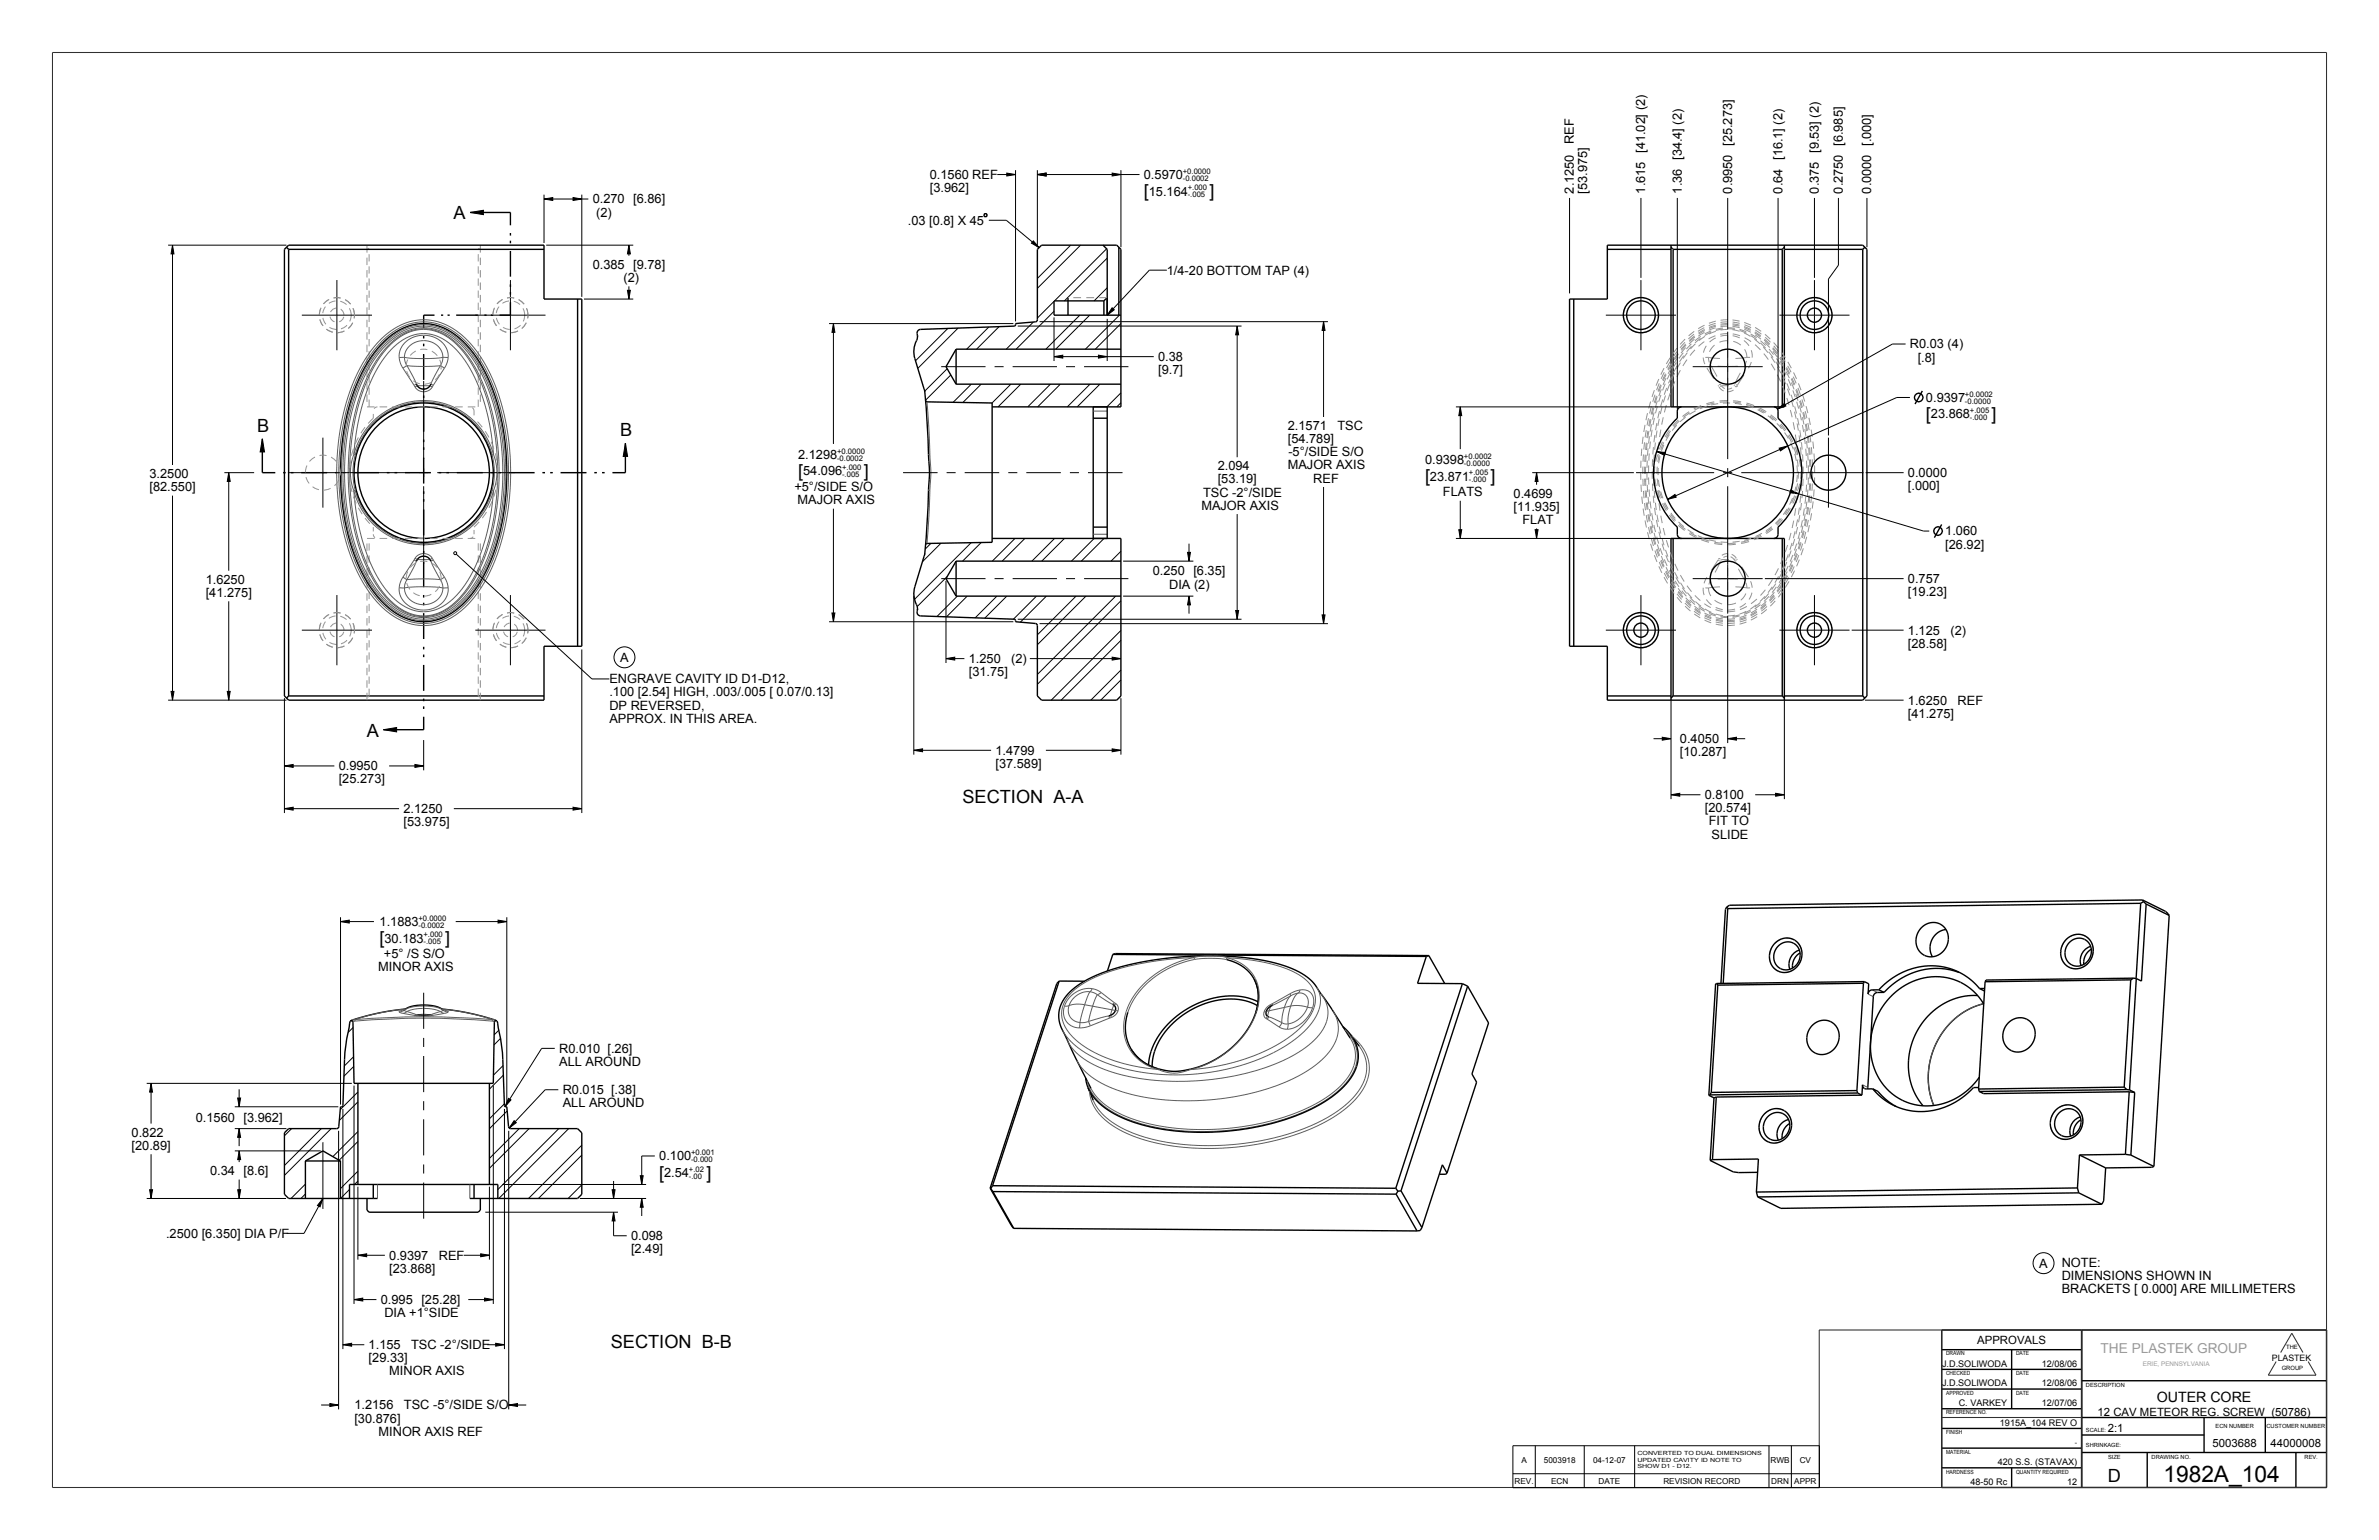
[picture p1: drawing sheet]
<svg xmlns="http://www.w3.org/2000/svg" width="864mm" height="559mm" viewBox="0 0 864 559" stroke-linecap="round" stroke-linejoin="round" font-family="sans-serif">
<defs><g id="words">
<text font-size="8.3" x="785.3" y="537.8">1982A_104</text>
<g font-size="6.6">
<text x="164.6" y="79.6">A</text>
<text x="93.4" y="156.7">B</text>
<text x="225.2" y="158.3">B</text>
<text x="133.1" y="267.3">A</text>
<text x="349.4" y="291.4">SECTION A-A</text>
<text x="221.7" y="489.1">SECTION B-B</text>
<text x="765.2" y="537.8">D</text>
</g>
<g font-size="6.5">
<text x="415.2" y="71.6">[</text>
<text x="439" y="71.6">]</text>
<text x="699.2" y="152.5">[</text>
<text x="723" y="152.5">]</text>
<text x="289.7" y="173.1">[</text>
<text x="313.5" y="173.1">]</text>
<text x="517.3" y="175">[</text>
<text x="541.1" y="175">]</text>
<text x="137.8" y="342.7">[</text>
<text x="161.6" y="342.7">]</text>
<text x="239.3" y="427.7">[</text>
<text x="256.4" y="427.7">]</text>
</g>
<text font-size="5.2" x="782.9" y="508.8">OUTER CORE</text>
<text font-size="5" fill="#989898" x="762.5" y="491">THE PLASTEK GROUP</text>
<g font-size="4.6">
<text x="571.4" y="52.2" transform="rotate(-90 571.4 52.2)">REF</text>
<text x="337.5" y="64.9">0.1560 REF</text>
<text x="415.2" y="64.9">0.5970</text>
<text x="337.5" y="69.7">[3.962]</text>
<text x="417" y="71">15.164</text>
<text x="571.4" y="70.2" transform="rotate(-90 571.4 70.2)">2.1250</text>
<text x="576.1" y="70.2" transform="rotate(-90 576.1 70.2)">[53.975]</text>
<text x="597.3" y="70.2" transform="rotate(-90 597.3 70.2)">1.615 [41.02] (2)</text>
<text x="610.5" y="70.2" transform="rotate(-90 610.5 70.2)">1.36 [34.4] (2)</text>
<text x="628.8" y="70.2" transform="rotate(-90 628.8 70.2)">0.9950 [25.273]</text>
<text x="647" y="70.2" transform="rotate(-90 647 70.2)">0.64 [16.1] (2)</text>
<text x="660.3" y="70.2" transform="rotate(-90 660.3 70.2)">0.375 [9.53] (2)</text>
<text x="669" y="70.2" transform="rotate(-90 669 70.2)">0.2750 [6.985]</text>
<text x="679.3" y="70.2" transform="rotate(-90 679.3 70.2)">0.0000 [.000]</text>
<text x="215.2" y="73.8">0.270 [6.86]</text>
<text x="216.5" y="78.6">(2)</text>
<text x="329.6" y="81.5">.03 [0.8] X 45</text>
<text x="215.1" y="97.6">0.385 [9.78]</text>
<text x="423.6" y="99.6">1/4-20 BOTTOM TAP (4)</text>
<text x="226.4" y="102.3">(2)</text>
<text x="420.4" y="131">0.38</text>
<text x="693.3" y="126.4">R0.03 (4)</text>
<text x="696.2" y="131.2">[.8]</text>
<text x="420.4" y="135.8">[9.7]</text>
<text x="699.2" y="145.8">0.9397</text>
<text x="701" y="151.8">23.868</text>
<text x="467.5" y="156.1">2.1571</text>
<text x="467.5" y="160.8">[54.789]</text>
<text x="485.5" y="156.1">TSC</text>
<text x="289.7" y="166.5">2.1298</text>
<text x="467.7" y="165.6">-5°/SIDE S/O</text>
<text x="54.3" y="173.5">3.2500</text>
<text x="291.5" y="172.5">54.096</text>
<text x="442" y="170.7">2.094</text>
<text x="467.5" y="170.4">MAJOR AXIS</text>
<text x="517.3" y="168.4">0.9398</text>
<text x="692.6" y="173.1">0.0000</text>
<text x="54.3" y="178.3">[82.550]</text>
<text x="288.4" y="178.2">+5°/SIDE S/O</text>
<text x="442" y="175.4">[53.19]</text>
<text x="476.7" y="175.1">REF</text>
<text x="519.1" y="174.4">23.871</text>
<text x="692.6" y="177.9">[.000]</text>
<text x="289.5" y="183">MAJOR AXIS</text>
<text x="436.1" y="185">MAJOR AXIS</text>
<text x="436.7" y="180.2">TSC -2°/SIDE</text>
<text x="523.8" y="180.1">FLATS</text>
<text x="549.4" y="180.7">0.4699</text>
<text x="549.4" y="185.4">[11.935]</text>
<text x="552.6" y="190.2">FLAT</text>
<text x="706.2" y="194.3">1.060</text>
<text x="706.2" y="199">[26.92]</text>
<text x="418.5" y="208.8">0.250 [6.35]</text>
<text x="74.7" y="211.8">1.6250</text>
<text x="424.4" y="213.6">DIA (2)</text>
<text x="692.6" y="211.6">0.757</text>
<text x="74.7" y="216.6">[41.275]</text>
<text x="692.6" y="216.3">[19.23]</text>
<text x="692.6" y="230.2">1.125</text>
<text x="708" y="230.2">(2)</text>
<text x="692.6" y="235">[28.58]</text>
<text x="225.1" y="240.1">A</text>
<text x="351.7" y="240.6">1.250</text>
<text x="351.7" y="245.3">[31.75]</text>
<text x="367.1" y="240.6">(2)</text>
<text x="221.2" y="247.9">ENGRAVE CAVITY ID D1-D12,</text>
<text x="221.2" y="252.7">.100 [2.54] HIGH, .003/.005 [ 0.07/0.13]</text>
<text x="221.2" y="257.5">DP REVERSED,</text>
<text x="692.6" y="255.6">1.6250</text>
<text x="710.6" y="255.6">REF</text>
<text x="221.2" y="262.2">APPROX. IN THIS AREA.</text>
<text x="692.6" y="260.4">[41.275]</text>
<text x="609.9" y="269.6">0.4050</text>
<text x="361.4" y="273.8">1.4799</text>
<text x="609.9" y="274.4">[10.287]</text>
<text x="123" y="279.5">0.9950</text>
<text x="361.4" y="278.6">[37.589]</text>
<text x="123" y="284.3">[25.273]</text>
<text x="618.9" y="290">0.8100</text>
<text x="146.5" y="295">2.1250</text>
<text x="146.5" y="299.8">[53.975]</text>
<text x="618.9" y="294.7">[20.574]</text>
<text x="620.3" y="299.5">FIT TO</text>
<text x="621.3" y="304.3">SLIDE</text>
<text x="137.8" y="336">1.1883</text>
<text x="139.4" y="347.7">+5° /S S/O</text>
<text x="139.6" y="342">30.183</text>
<text x="137.3" y="352.5">MINOR AXIS</text>
<text x="203" y="382">R0.010 [.26]</text>
<text x="203" y="386.8">ALL AROUND</text>
<text x="204.3" y="397">R0.015 [.38]</text>
<text x="204.3" y="401.8">ALL AROUND</text>
<text x="71.1" y="407">0.1560 [3.962]</text>
<text x="47.8" y="412.5">0.822</text>
<text x="47.8" y="417.2">[20.89]</text>
<text x="239.3" y="421">0.100</text>
<text x="76.2" y="426.4">0.34 [8.6]</text>
<text x="241.1" y="427.1">2.54</text>
<text x="60.3" y="449.1">.2500 [6.350] DIA P/F</text>
<text x="229.1" y="450">0.098</text>
<text x="229.1" y="454.8">[2.49]</text>
<text x="141.3" y="457.1">0.9397</text>
<text x="141.3" y="461.8">[23.868]</text>
<text x="159.3" y="457.1">REF</text>
<text x="740.3" y="459.9">A</text>
<text x="748.4" y="459.8">NOTE:</text>
<text x="748.4" y="464.6">DIMENSIONS SHOWN IN</text>
<text x="138.2" y="473.1">0.995 [25.28]</text>
<text x="748.4" y="469.3">BRACKETS [ 0.000] ARE MILLIMETERS</text>
<text x="139.5" y="477.9">DIA +1°SIDE</text>
<text x="133.8" y="489.5">1.155</text>
<text x="149.3" y="489.5">TSC -2°/SIDE</text>
<text x="133.8" y="494.3">[29.33]</text>
<text x="141.3" y="499.1">MINOR AXIS</text>
<text x="128.6" y="511.4">1.2156</text>
<text x="146.6" y="511.4">TSC -5°/SIDE S/O</text>
<text x="128.6" y="516.2">[30.876]</text>
<text x="137.4" y="520.9">MINOR AXIS REF</text>
</g>
<g font-size="4.1">
<text x="717.7" y="487.8">APPROVALS</text>
<text x="761.5" y="513.7">12 CAV METEOR REG. SCREW (50786)</text>
<text x="765.2" y="519.5">2:1</text>
<text x="803.2" y="525.1">5003688</text>
<text x="824.3" y="525.1">44000008</text>
</g>
<g font-size="3.3">
<text x="705" y="495.9">J.D.SOLIWODA</text>
<text x="741.2" y="495.9">12/08/06</text>
<text x="705" y="503">J.D.SOLIWODA</text>
<text x="741.2" y="503">12/08/06</text>
<text x="711" y="510.1">C. VARKEY</text>
<text x="741.2" y="510.1">12/07/06</text>
<text x="726" y="517.3">1915A_104 REV O</text>
<text x="725.2" y="531.6">420 S.S. (STAVAX)</text>
<text x="715.3" y="538.7">48-50 Rc</text>
<text x="750.4" y="538.7">12</text>
</g>
<text font-size="3.2" x="824.7" y="493.7">PLASTEK</text>
<g font-size="3">
<text x="552.3" y="530.7">A</text>
<text x="560.4" y="530.7">5003918</text>
<text x="578.3" y="530.7">04-12-07</text>
<text x="642.8" y="530.7">RWB</text>
<text x="653.3" y="530.7">CV</text>
<text x="549.8" y="538.3">REV.</text>
<text x="563.1" y="538.3">ECN</text>
<text x="580.3" y="538.3">DATE</text>
<text x="603.8" y="538.3">REVISION RECORD</text>
<text x="643" y="538.3">DRN</text>
<text x="651.3" y="538.3">APPR</text>
</g>
<g font-size="2.8">
<text x="429.4" y="63">+0.0000</text>
<text x="429.4" y="65.6">-0.0002</text>
<text x="431.2" y="69.1">+.000</text>
<text x="431.2" y="71.6">-.005</text>
<text x="713.3" y="143.9">+0.0002</text>
<text x="713.3" y="146.5">-0.0000</text>
<text x="715.1" y="149.9">+.005</text>
<text x="715.1" y="152.5">-.000</text>
<text x="303.9" y="164.6">+0.0000</text>
<text x="303.9" y="167.1">-0.0002</text>
<text x="531.4" y="166.5">+0.0002</text>
<text x="305.7" y="170.6">+.000</text>
<text x="305.7" y="173.1">-.005</text>
<text x="531.4" y="169">-0.0000</text>
<text x="533.2" y="172.5">+.005</text>
<text x="533.2" y="175">-.000</text>
<text x="151.9" y="334.1">+0.0000</text>
<text x="151.9" y="336.6">-0.0002</text>
<text x="153.7" y="340.1">+.000</text>
<text x="153.7" y="342.7">-.005</text>
<text x="250.9" y="419.1">+0.001</text>
<text x="250.1" y="425.2">+.02</text>
<text x="250.9" y="421.7">-0.000</text>
<text x="250.1" y="427.7">-.00</text>
</g>
<text font-size="2.6" x="753.2" y="524.2">-</text>
<text font-size="2.3" fill="#989898" x="777.8" y="495.7">ERIE, PENNSYLVANIA</text>
<g font-size="2.1">
<text x="706.4" y="491.8">DRAWN</text>
<text x="731.8" y="491.8">DATE</text>
<text x="829.9" y="489.6">THE</text>
<text x="828.3" y="497">GROUP</text>
<text x="706.4" y="499">CHECKED</text>
<text x="731.8" y="499">DATE</text>
<text x="757.2" y="503.4">DESCRIPTION</text>
<text x="706.4" y="506.1">APPROVED</text>
<text x="731.8" y="506.1">DATE</text>
<text x="706.4" y="513.2">REFERENCE NO.</text>
<text x="706.4" y="520.4">FINISH</text>
<text x="757.2" y="519.5">SCALE:</text>
<text x="804.3" y="518.3">ECN NUMBER</text>
<text x="822.8" y="518.3">CUSTOMER NUMBER</text>
<text x="706.4" y="527.5">MATERIAL</text>
<text x="757.2" y="525.1">SHRINKAGE:</text>
<text x="594.4" y="528.1">CONVERTED TO DUAL DIMENSIONS</text>
<text x="594.4" y="530.5">UPDATED CAVITY ID NOTE TO</text>
<text x="594.4" y="532.8">SHOW D1 - D12.</text>
<text x="765.3" y="529.4">SIZE</text>
<text x="781" y="529.4">DRAWING NO.</text>
<text x="836.6" y="529.4">REV.</text>
<text x="706.4" y="534.7">HARDNESS</text>
<text x="731.8" y="534.7">QUANTITY REQUIRED</text>
</g>
</g></defs>
<g fill="#000">
<path d="M170.7 77.1l4.8-.8v1.6zM197.5 72.2l3.2-.5v1zM208 71.7l3.2 .5-3.2 .5zM365.5 62.8l3.2 .5-3.2 .6zM376.6 63.3l3.2-.5v1.1zM403.7 62.8l3.2 .5-3.2 .6zM62.6 89l.6 3.1h-1.1zM228.3 89l.5 3.1h-1zM375.1 87.4l2.1 2.4-2.8-1.6zM227.8 105.3h1l-.5 3.2zM302.5 117.4l.6 3.2h-1.1zM403.7 111.7l.8 .7-2.6 2z"/>
<path d="M449.1 118.3l.5 3.2h-1zM480.5 116.7l.5 3.2h-1.1zM382.6 129.4l3.2-.5v1zM398.7 128.9l3.2 .5-3.2 .5zM95.2 159.2l.8 4.8h-1.6zM530.1 147.6l.5 3.2h-1zM645.3 148.4l2.5-2 .5 .9zM83 171.5l.6 3.2h-1.1zM227 160.9l.8 4.7h-1.6zM557.8 171.5l.5 3.2h-1zM601.4 163.8l3.2 .4-.3 1zM645.9 162.6l3.1-.8-2.7 1.8z"/>
<path d="M650.1 177.8l2.9 1.4-3.2-.4zM529.6 192.2h1l-.5 3.2zM557.3 192.2h1l-.5 3.2zM605.4 181.2l2.6-1.8 .5 1zM431.6 216.3l.6 3.2h-1.1zM431.1 200.4h1.1l-.6 3.2zM302 222.4h1.1l-.6 3.2zM343.4 239l3.2-.5v1zM403.7 238.5l3.2 .5-3.2 .5zM448.6 221.5h1l-.5 3.2zM479.9 223.1h1.1l-.5 3.2zM62.1 250.9h1.1l-.6 3.2z"/>
<path d="M82.5 250.9h1.1l-.6 3.2zM103.2 277.9l3.2-.5v1.1zM139.2 264.8l4.8-.8v1.6zM150.6 277.4l3.2 .5-3.2 .6zM331.7 272.3l3.2-.6v1.1zM403.7 271.7l3.2 .6-3.2 .5zM603.4 267.5l3.2 .5-3.2 .6zM627.2 268l3.1-.5v1.1zM103.2 293.4l3.2-.5v1.1zM208 292.9l3.2 .5-3.2 .6zM606.6 288.4l3.2-.6v1.1zM644.6 287.8l3.1 .6-3.1 .5z"/>
<path d="M123.6 334.4l3.2-.5v1zM180.8 333.9l3.2 .5-3.2 .5zM54.8 393.1l.6 3.2h-1.1zM86.8 409.5l.5 3.2h-1zM86.3 398.4h1l-.5 3.2zM86.8 417.6l.6 3.2h-1.1zM184.6 398.6l.9 .5-2.2 2.4zM186.6 406.6l.8 .8-2.6 1.9zM54.3 431.7h1.1l-.6 3.2zM86.3 431.7h1.1l-.6 3.2zM117.2 434.9l-1 3-1-.5zM222.2 431.7h1.1l-.6 3.2z"/>
<path d="M222.7 439.9l.6 3.1h-1.1zM233 434.9l.5 3.2h-1.1zM232.4 426.6h1.1l-.5 3.2zM129.9 455.5l3.2-.5v1zM174.5 455l3.2 .5-3.2 .5zM128.5 471.6l3.2-.6v1.1zM175.9 471l3.2 .6-3.2 .5zM124.5 487.9l3.1-.5v1.1zM179.9 487.4l3.2 .5-3.2 .6zM119.7 509.3l3.2 .5-3.2 .6zM184.7 509.8l3.1-.5v1.1z"/>
</g>
<g fill="none" stroke="#000" stroke-width=".36">
<path d="M170.7 77.1l4.8-.8v1.6zM197.5 72.2l3.2-.5v1zM197.5 70.6v17.6M197.5 72.2h16.1M208 71.7l3.2 .5-3.2 .5zM211.2 70.6v37.1M358.9 79.9h6.4l11.9 9.9M362 63.3h6.7M365.5 62.8l3.2 .5-3.2 .6zM368.7 61.7v54.9M376.6 63.3l3.2-.5v1.1zM376.6 61.7v28"/>
<path d="M376.6 63.3h37.1M403.7 62.8l3.2 .5-3.2 .6zM406.9 61.7v28M569.8 71.8v34.7M595.7 71.8v29M608.9 71.8v76.6M627.2 71.8v47.8M645.5 71.8v76.6M658.7 71.8v29M667.4 71.8v24.4l-3.7 5.1v56.7M677.7 71.8v17.9M61 89h43"/>
<path d="M62.6 89l.6 3.1h-1.1zM62.6 89v79.7M198.3 89h31.6M228.3 89l.5 3.1h-1zM228.3 89v3.8M375.1 87.4l2.1 2.4-2.8-1.6zM388.7 89l-12.1 12M392.2 89l-15.6 15.6M401.7 90.3l-18.9 18.9M401.9 93.7l-15.5 15.5M423.6 98h-6.4l-15.3 16.4M212 108.5h17.9"/>
<path d="M227.8 105.3h1l-.5 3.2zM228.3 103.9v4.6M301 117.4h66.9M302.5 117.4l.6 3.2h-1.1zM302.5 117.4v43.7M344.1 119.2l-11.8 11.7M347.8 119l-14.6 14.7M359 118.7l-8.1 8M362.7 118.5l-8.2 8.2M369.4 118.3h81.3M375.1 116.8l-9.8 9.9M377.4 116.7h104.7"/>
<path d="M382.6 109.4l-6 6M382.6 113l-13.7 13.7M382.6 115.2v15.8M392 114.4l-12.4 12.3M395.6 114.4l-12.4 12.3M401.9 104.4l-4.7 4.8M401.9 115.7v15.3M403.7 111.7l.8 .7-2.6 2zM406.4 114.4l-12.4 12.3M406.9 117.4l-9.3 9.3M449.1 118.3l.5 3.2h-1zM449.1 118.3v47.6"/>
<path d="M480.5 116.7l.5 3.2h-1.1zM480.5 116.7v34.6M343.8 133.8l-8.1 8.1M345.1 136.1l-9.1 9.1M352.6 139.4l-6.6 6.6M356.2 139.4l-6.7 6.6M366.9 139.4l-6.8 6.8M370.5 139.4l-8.2 8.2M381.3 139.4l-8.2 8.2M382.6 129.4l3.2-.5v1zM382.6 129.4h36.2M384.9 139.4l-8.2 8.2"/>
<path d="M395.7 139.4l-8.3 8.2M398.7 128.9l3.2 .5-3.2 .5zM399.3 139.4l-8.3 8.2M691.7 124.8h-4.7l-41.7 23.6M95.2 159.2l.8 4.8h-1.6zM406.9 142.6l-5.1 5M406.9 146.1l-1.5 1.5M528.5 147.6h78.1M530.1 147.6l.5 3.2h-1zM530.1 147.6v15.4M645.3 148.4l2.5-2 .5 .9zM693.3 144.2h-4.7l-83.2 37"/>
<path d="M62.6 179.8v74.3M81.4 171.5h10.9M83 171.5l.6 3.2h-1.1zM83 171.5v35.6M227 160.9l.8 4.7h-1.6zM480.5 176.7v49.6M556.2 171.5h36.9M557.8 171.5l.5 3.2h-1zM557.8 171.5v4.4M601.4 163.8l3.2 .4-.3 1zM601.4 163.8l96.9 28.9h2M645.9 162.6l3.1-.8-2.7 1.8z"/>
<path d="M650.1 177.8l2.9 1.4-3.2-.4zM677.2 171.5h13.8M302.5 184.6v41M337.9 197.2l-2 2M341.6 197.1l-6.8 6.7M352.5 196.9l-20.5 20.6M356.2 196.9l-6.8 6.7M368.4 195.4l-8.2 8.2M372 195.4l-8.2 8.2M382.8 195.4l-8.2 8.2M386.4 195.4l-8.2 8.2M397.2 195.4l-8.3 8.2"/>
<path d="M400.8 195.4l-8.3 8.2M431.6 197.3v6.3M449.1 186.5v38.2M528.5 195.4h78.1M529.6 192.2h1l-.5 3.2zM530.1 181.7v13.7M557.3 192.2h1l-.5 3.2zM557.8 191.8v3.6M605.4 181.2l2.6-1.8 .5 1zM83 218.2v35.9M165.6 201.1l49.3 45.3h6.3M331.7 216.2v57.6"/>
<path d="M343.4 210.8v29.8M343.8 209.2l-10.8 10.9M347.5 216.3l-7.4 7.4M351.1 216.3l-7.5 7.5M361.9 216.3l-7.9 7.9M365.5 216.3l-8 8M376.2 216.3l-8.3 8.4M379.8 216.3l-9.4 9.5M390.6 216.3l-14 14.1M394.2 216.3l-17.6 17.6M405 216.3l-28.4 28.4M406.9 200l-3.6 3.6"/>
<path d="M406.9 218l-30.3 30.3M407.7 216.3h25.5M407.7 203.6h25.5M431.1 200.4h1.1l-.6 3.2zM431.6 216.3l.6 3.2h-1.1zM431.6 216.3v6.4M640.7 210h50.3M211.2 235.7v59.3M301 225.6h66.9M302 222.4h1.1l-.6 3.2zM343.4 239l3.2-.5v1zM343.4 239h6.7"/>
<path d="M369.4 224.7h81.3M373.8 239h33.1M377.4 226.3h104.7M403.7 238.5l3.2 .5-3.2 .5zM406.9 228.8l-25.3 25.3M406.9 232.4l-21.7 21.7M448.6 221.5h1l-.5 3.2zM479.9 223.1h1.1l-.5 3.2zM627.2 223.5v46.1M672.2 228.7h18.8M61 254.1h43M62.1 250.9h1.1l-.6 3.2z"/>
<path d="M82.5 250.9h1.1l-.6 3.2zM103.2 253.3v41.7M406.9 243.1l-10.9 11M406.9 246.7l-7.3 7.4M406.9 253.3v20.5M606.6 254.1v35.9M647.7 254.1v35.9M677 254.1h14M103.2 277.9l3.2-.5v1.1zM103.2 277.9h18.2M139.2 264.8l4.8-.8v1.6zM141.3 277.9h12.5"/>
<path d="M150.6 277.4l3.2 .5-3.2 .6zM153.8 268.5v11M331.7 272.3l3.2-.6v1.1zM331.7 272.3h28.1M379.7 272.3h27.2M403.7 271.7l3.2 .6-3.2 .5zM600.2 268h6.4M603.4 267.5l3.2 .5-3.2 .6zM627.2 268l3.1-.5v1.1zM627.2 268h6.3M103.2 293.4l3.2-.5v1.1zM103.2 293.4h41.7"/>
<path d="M164.8 293.4h46.4M208 292.9l3.2 .5-3.2 .6zM606.6 288.4l3.2-.6v1.1zM606.6 288.4h10.7M637.2 288.4h10.5M644.6 287.8l3.1 .6-3.1 .5zM123.6 334.4l3.2-.5v1zM123.6 332.8v68M123.6 334.4h12.1M165.4 334.4h18.6M180.8 333.9l3.2 .5-3.2 .5zM184 332.8v68"/>
<path d="M128.2 372.9l-1.8 1.8M181.1 373.8l-1.7 1.7M181.7 376.8l-2.4 2.4M53.3 393.1h74.4M54.8 393.1l.6 3.2h-1.1zM54.8 393.1v14.6M86.3 398.4h1l-.5 3.2zM86.8 395.3v6.3M128.3 383.4l-3.3 3.4M128.4 387l-3.5 3.5M128.5 393.9v79.2M129.9 396.2l-6.4 6.4"/>
<path d="M129.9 399.8l-6.7 6.8M179.1 393.9v79.2M182.6 386.7l-3.5 3.4M182.7 390.1l-5 5.1M184.6 398.6l.9 .5-2.2 2.4zM201.4 380.4h-4.8l-13.3 21.1M202.7 395.4h-4.8l-13.1 13.9M54.8 418.8v16.1M85.2 409.5h18.8M85.2 401.6h37.6M85.2 417.6h31.2M86.8 409.5l.5 3.2h-1z"/>
<path d="M86.8 409.5v6.4M86.8 417.6l.6 3.2h-1.1zM86.8 417.6v4.1M105.9 409.5l-2.7 2.6M116.6 409.5l-13.4 13.4M120.2 409.5l-17 17M122.9 410.3v101.1M124.5 402.4v87.1M129.9 410.6l-9.1 9.1M129.9 414.2l-6.8 6.8M183.1 400.5l-5.4 5.5M183.1 402.4v87.1"/>
<path d="M184.1 403.1l-6.4 6.5M184.7 410.3v101.1M186.6 406.6l.8 .8-2.6 1.9zM188.5 409.5l-10.8 10.8M192.1 409.5l-14.4 14.4M202.8 409.5l-22.1 22.1M206.4 409.5l-25.3 25.4M211.2 415.5l-19.3 19.4M211.2 419.1l-15.7 15.8M237.7 419.5h-4.7v10.3M53.3 434.9h50.5M54.3 431.7h1.1l-.6 3.2z"/>
<path d="M86.3 431.7h1.1l-.6 3.2zM86.8 428v6.9M110.9 429.7l-5.2 5.2M110.9 433.2l-1.7 1.7M117.2 434.9l-1 3-1-.5zM117.2 434.9l-6.8 12.6h-6.4M126.9 431.6l-3.3 3.3M129.9 425l-6.3 6.3M129.9 428.6l-1.2 1.2M129.9 430.6v26.5M176.2 439.9h48.1M177.7 430.6v26.5"/>
<path d="M182.3 429.8h52.2M210.5 434.9h24M211.2 429.9l-5 5M222.2 431.7h1.1l-.6 3.2zM222.7 439.9l.6 3.1h-1.1zM222.7 439.9v8.5h4.8M222.7 428.5v6.4M232.4 426.6h1.1l-.5 3.2zM233 434.9l.5 3.2h-1.1zM233 434.9v6.3M129.9 455.5l3.2-.5v1zM129.9 455.5h9.8"/>
<path d="M168.4 455.5h9.3M174.5 455l3.2 .5-3.2 .5zM128.5 471.6l3.2-.6v1.1zM128.5 471.6h8.1M170 471.6h9.1M175.9 471l3.2 .6-3.2 .5zM124.5 487.9l3.1-.5v1.1zM124.5 487.9h7.7M176.9 487.9h6.2M179.9 487.4l3.2 .5-3.2 .6zM116.6 509.8h6.3M119.7 509.3l3.2 .5-3.2 .6z"/>
<path d="M184.7 509.8l3.1-.5v1.1zM184.7 509.8h6.3M549.2 524.6h111.2v15.2h-111.2zM549.2 534.8h111.2M557.3 524.6v15.2M575.1 524.6v15.2M593.4 524.6v15.2M642.2 524.6v15.2M650.3 524.6v15.2"/>
<circle cx="165.3" cy="200.7" r=".53"/>
<circle cx="226.7" cy="238.5" r="3.8"/>
<circle cx="741.8" cy="458.4" r="3.8"/>
</g>
<g fill="none" stroke="#000" stroke-width=".51">
<path d="M170.7 77.1h14.6v4.7M357.2 77.8l.8-.3 .3 .8-.8 .3zM104 89.7l.8 .8M104.8 89h92.7v19.5h13.7v126h-13.7v19.6h-92.7l-1.6-1.6v-162zM104.8 90.5v162M104.8 90.5h92.7M185.3 84.5v1M185.3 87.3v1M185.3 91.1v9.3M400.4 89l1.5 1.5v23.9M406.1 89.7v24.7M583.5 89h92.7l1.5 1.5v162l-1.5 1.6h-92.7v-19.6h-13.7v-126h13.7z"/>
<path d="M583.5 90.5h23.1M606.6 89v58.6h41.1v-58.6M606.6 89.7l.8 .8M607.4 90.5h39.6M607.4 90.5v57.1M647 90.5v57.1M647.7 90.5h28.5M647.7 89.7l-.7 .8M676.2 90.5v162M677 89.7l-.8 .8M157.7 114.4h-3.9v4.7M160.1 114.4h.8"/>
<path d="M162.5 114.4h.7M165.6 114.4h7.9M175.8 114.4h.8M178.2 114.4h.8M185.3 103.2v.9M185.3 106v.9M185.3 109.7v4.7h-3.9M209.7 108.5v126M387.7 108v6.4M400.7 109.2h-18.1v5.2h24.3M400.7 109.2v5.2M401.9 108v6.4"/>
<path d="M401.9 108l-1.2 1.2M571.3 108.5v126M139.6 123.8a18.9 18.9 0 0 1 22.7-4.2 35.4 35.4 0 0 1 14.8 17.6 89.4 89.4 0 0 1 0 68.6 35.4 35.4 0 0 1-14.8 17.6 18.4 18.4 0 0 1-21.4-3 48.2 48.2 0 0 1-13.7-23.4 90.4 90.4 0 0 1 3.3-59.8 43.6 43.6 0 0 1 9.1-13.4zM151.1 139.4l.3 .4a2.8 2.8 0 0 0 2.7 1.4 2.8 2.8 0 0 0 2.3-1.8M153.8 121.9v.9M153.8 124.7v.9M153.8 128.5v9.4M333 121.7l.1 .3M347.1 126.7l-3.7 6.4 3.7 6.3M347.1 126.7v12.7M347.1 139.4h59.8M347.1 126.7h59.8"/>
<path d="M95.2 159.2v12.3h4.7M153.8 140.7v.9M153.8 143.5v.9M153.8 147.3v9.4M153.8 159.5v.9M335.7 141.9l.9 12.3 .4 10.7M335.7 142.2l-3.6-12.1a9.6 9.6 0 0 1 .9-7.3v-1.2a1.46 1.46 0 0 1 1.2-2.1l34-1.2 .4-.2 .1-.7 7.5-.7 .4-.7v-25.5l1.5-1.5h27.3l1.5 1.5v57.1h-46.7M336 145.3l.5 .5 23.7 .4v50.6l-23.7 .4-.5 .5M396.8 147.6v47.8M697.8 141.8l-2.6 4.8M102.8 171.5h.9M105.6 171.5h.9"/>
<path d="M109.4 171.5h9.4M121.6 171.5h.9M124.4 171.5h1M128.2 171.5h9.4M140.4 171.5h1M143.2 171.5h1M147 171.5h9.4M153.8 162.3v.9M153.8 166.1v9.4M153.8 178.3v.9M159.2 171.5h1M162.1 171.5h.9"/>
<path d="M165.8 171.5h9.4M178.1 171.5h.9M180.9 171.5h.9M184.7 171.5h9.4M196.9 171.5h.9M199.7 171.5h1M203.5 171.5h9.4M215.7 171.5h1M218.6 171.5h.9M227 160.9v10.6h-4.7M337 164.9l.4 8-.9 17.5-.8 10.8M153.8 181.1v.9"/>
<path d="M153.8 184.9v9.4M153.8 197.1v.9M153.8 199.9v.9M360.2 195.4h46.7v57.1l-1.5 1.6h-27.3l-1.5-1.6v-25.5l-.4-.7-7.5-.7-.1-.7-.4-.2-34-1.2a1.66 1.66 0 0 1-1.1-2.5l-.1-.8a9.6 9.6 0 0 1-.9-7.3l3.6-12M607.4 195.4v57.1M647 195.4v57.1M704.8 190.3l-2.6 4.8M151.1 203.7l.3-.5a2.8 2.8 0 0 1 2.7-1.4 2.8 2.8 0 0 1 2.3 1.9M153.8 203.7v9.4M153.8 215.9v.9M153.8 218.7v1M347.1 216.3h59.8"/>
<path d="M347.1 203.6l-3.7 6.4 3.7 6.3M347.1 203.6h59.8M347.1 203.6v12.7M153.8 222.5v9.4M153.8 234.7v.9M153.8 237.5v1M333.1 221l-.1 .3M104.8 252.5h92.7M104.8 252.5l-.8 .8M153.8 241.3v9.4M153.8 253.5v.9M153.8 256.3v1"/>
<path d="M583.5 252.5h23.1M606.6 254.1v-58.7h41.1v58.7M607.4 252.5h39.6M607.4 252.5l-.8 .8M647 252.5l.7 .8M647.7 252.5h28.5M676.2 252.5l.8 .8M153.8 260.1v4.7h-14.6M626.8 329.1l-.4 .9-1.7 26.8M626.8 329.1l.4 .6M627.2 329.7l-1.7 27.1M777.1 327.8l-149.9 1.9"/>
<path d="M777.1 327.8l-1.7 27.3M777.8 326.6l-149.9 1.9-1.1 .6M777.8 326.6l8.3 4.1 1.3 1.5M777.8 326.6l.3 .6M778.1 327.2l-1 .6M778.1 327.2l1 .8M779.1 328l-1.7 28-1.9-.9M779.1 328l8.3 4.2M787.4 332.2l-5.5 91.1M384.5 356l-.9 .9-24.2 74.2M384.5 356l-24.2 74.2M384.5 356h9.1"/>
<path d="M404 346.3l.9-.3 113.8 .7M404 346.3l-2 6M404 346.3l113.8 .8M445.3 348.2a14.8 14.8 0 0 1 10 7.1M455.3 355.3h.1M455.3 355.3a15.4 15.4 0 0 1 .5 12.1M455.3 355.3a15.2 15.2 0 0 1 .6 12.2M478.1 358.4h.1M478.1 358.4a21.3 21.3 0 0 0-12.4-8.1 108.4 108.4 0 0 0-42.7-2.5 76.8 76.8 0 0 0-30.8 9.2 14.7 14.7 0 0 0-7.9 11 11.3 11.3 0 0 0 1.5 6M478.1 358.4l4.9 7.1 7.1 11.2M517.8 347.1l-3.2 9.7 16.3 .1M518.7 346.7l-.9 .4"/>
<path d="M518.7 346.7l5.7 10.2M530.9 356.9l-24.2 74.3M530.9 356.9l1.9 .9M532.8 357.8l-24.2 74.3M532.8 357.8l7.6 13.4-6.1 18.5 1.7 3-10.7 32.9M623.2 356.9l-.4 .1-2.5 40.4M623.2 356.9l.4 .6M623.6 357.5l-2.4 38.9M645.4 343.4a4.7 4.7 0 0 1 6.5-.6 4.7 4.7 0 0 1 .8 6.4 4.7 4.7 0 0 1-6.7 2.1 4.7 4.7 0 0 1-1.4-6.8zM653.2 344.7l-1.9 1-1.3 1.8-.6 2.1 .3 2.1M653.4 345.8a5.6 5.6 0 0 0-2.7 5.5M676.4 356.8l-2.3 38.9"/>
<path d="M676.4 356.8l-52.8 .7M676.8 356.2l-.4 .6M676.8 356.2l1.6 .8M676.8 356.2l-53.6 .7M720.6 356.2l-2.4 39M751.2 342a4.7 4.7 0 0 1 6.4-.5 4.7 4.7 0 0 1 .9 6.4 4.7 4.7 0 0 1-6.7 2.1 4.7 4.7 0 0 1-1.4-6.9zM758.9 343.4l-1.8 1-1.4 1.8-.6 2.1 .4 2.1M759.2 344.4a5.6 5.6 0 0 0-2.8 5.5M773.5 355.6l-52.9 .6M773.5 355.6l-2.4 38.9M774.5 354.9l-53.6 .7-.3 .6M774.5 354.9l-1 .7"/>
<path d="M774.5 354.9l1 .2M775.5 355.1l-2.5 40.4M127.2 370.6l-1.8 9.8-.9 20.7-.3 .4-.6 .1-.7 7.5-.7 .4h-17.4l-1.6 1.6v22.3l1.6 1.5h30.7M127.2 370.5l.6-.1 .3 .5 .4 22.2h50.6l.4-22.2a.63 .63 0 0 1 .8-.5 .63 .63 0 0 1 .4 .8l1.7 11.2 .7 18.7 .3 .4 .6 .1 .7 7.5 .7 .4h24.3l1.5 1.6v22.3l-1.5 1.5h-37.6M127.2 370.5v.1M146.9 366.3a16.2 16.2 0 0 1 11.2-1.2l1.7 .7 1.3 .8M146.9 366.3h.1M146.9 366.3l-.5 .3M147.2 366.1l-5.6 .7-5.2 1-6.4 1.7-2.8 1M151.1 368.2l2.7 .2 2.6-.2M160.4 366.1l10.1 1.6 5.8 1.4 3.9 1.3M160.7 366.3h.1"/>
<path d="M385.8 374l10.2 21M385.8 374h.1M403.9 364.4l.2 .2a2.31 2.31 0 0 1 .6 2.5 2.31 2.31 0 0 1-2.1 1.5l-.1 .1M409.4 367.3a16 16 0 0 0 1.2 13.4M455.8 367.4a32.9 32.9 0 0 1-31.5 21.2l-3.7-.7M456.5 364.9a24.5 24.5 0 0 0-22.8 .8 26.5 26.5 0 0 0-15.4 19.7l-.1 1.7M456.7 363.5a27.3 27.3 0 0 0-25.5 2.4 27 27 0 0 0-14.2 19.3l-.1 1.3M462 364.8l-1.6 1a1.77 1.77 0 0 0-.9 1.7 1.77 1.77 0 0 0 1 1.5h.1M487.5 372.5l2.9 3.1M490.4 375.6a12.9 12.9 0 0 1-.8 16.6 47.8 47.8 0 0 1-23 14 94.8 94.8 0 0 1-54.2 1.3 31.3 31.3 0 0 1-15.1-9l-2.3-3.8M490.4 375.6l3 4M717.9 361.2a24.8 24.8 0 0 0-25.1 24.8 22.6 22.6 0 0 0 5.3 15.2"/>
<path d="M720 364.2a27.7 27.7 0 0 0-18 36.9M129.9 393.1v36.7M177.7 393.1v36.7M394.1 391.2l.9 3.5M395 394.7l1.9 4.6M410.6 380.7h.1M410.6 380.7l1 1.4M411.6 382.2h.1M411.6 382.1a16.7 16.7 0 0 0 9 5.8M411.6 382.2a16.9 16.9 0 0 0 9 5.7M420.6 387.9h.1M620.3 397.4l1.9 1"/>
<path d="M620.7 397.3l-.4 .1M621.2 396.4l-.5 .9M622.2 398.4l-1.4 22.7M623 398.1l-1.4 22.7M623 398.1l-.8 .3M674.1 395.7l.2 .9M674.1 395.7l-52.9 .7M674.3 396.6l1.6 .8-52.9 .7M674.3 396.6l-53.6 .7M718.2 395.2l.3 .8M718.5 396l1.6 .8 52.8-.6M771.1 394.5l-52.9 .7"/>
<path d="M771.1 394.5l1 .9M772.1 395.4l-53.6 .6M772.1 395.4l.9 .1M772.9 396.2l2 .2M772.9 396.2l-1.4 22.7M773 395.5l1.9 .9M774.9 396.4l-1.4 22.7M641.7 405.3a4.7 4.7 0 0 1 6.4-.6 4.7 4.7 0 0 1 .9 6.4 4.7 4.7 0 0 1-6.7 2.1 4.7 4.7 0 0 1-1.4-6.9zM649.3 406.2l-2.4 1.3-1.4 1.8-.4 2.2 .5 2.2M649.7 407.7a5.6 5.6 0 0 0-2.8 5.5M747.4 403.9a4.7 4.7 0 0 1 6.5-.6 4.7 4.7 0 0 1 .8 6.5 4.7 4.7 0 0 1-6.7 2.1 4.7 4.7 0 0 1-1.4-6.9zM754.9 419.1l9.5 4.7"/>
<path d="M754.9 419.1l-.8 12M755.1 405.3l-1.8 1-1.4 1.8-.5 2.1 .3 2.1M755.4 406.3a5.6 5.6 0 0 0-2.7 5.5M771.5 418.9l-16.6 .2M771.5 418.9l2 .2M773.5 419.1l8.4 4.2M110.9 421.3v13.6M110.9 421.3l6.3-3.7 6.4 3.7M110.9 421.3h12.7M123.6 421.3v13.6M126.9 434.9v-5.1h53.8v5.1M133.2 434.9v4.2l.8 .8h39.6l.8-.8v-4.2"/>
<path d="M359.4 431.1l7.6 13.4 1 1.2M359.4 431.1l.3 .2M359.7 431.3l.7 1.1M360.3 430.2l-.6 1.1M360.3 430.2l146.4 1M360.4 432.4l7.6 13.3M360.4 432.4l146.4 .9M506.7 431.2l.7 1M506.8 433.3l7.6 13.4M507.4 432.2l-.6 1.1M508.6 432.1l-1.2 .1M508.6 432.1l7.6 13.3"/>
<path d="M525.3 425.6l-.4 .5h-2.4M525.3 425.6l-1.7-2.9-7.4 22.7M620.8 421.1l8.4 4.1 2 .3 6.8-.1M621.6 420.8l16.7-.2-.7 11.9M621.6 420.8l-.8 .3M637.6 432.5l.5 1.8M638.1 434.3l8.3 4.2 116.6-1.5M754.1 431.1l-116.5 1.4M754.1 431.1l.5 1.7M754.6 432.8l-116.5 1.5M754.6 432.8l8.4 4.2M764.4 423.8l-.8 12-.6 1.2"/>
<path d="M781.9 423.3l-.8 .3-16.7 .2M368 445.7l146.4 1M516.2 445.4l-.7 1.1-1.1 .2M704.8 496.9h50.8M704.8 489.7h50.8M730.2 489.7v21.5M755.6 482.6v57.2h88.9v-57.2h-139.7v57.1h50.8M704.8 518.3h50.8M704.8 511.2h50.8M704.8 504h50.8M755.6 514.3h88.9M755.6 501h88.9"/>
<path d="M800.1 514.3v12.7M822.3 514.3v12.7M704.8 532.6h50.8M704.8 525.5h50.8M730.2 532.6v7.1M755.6 527h88.9M755.6 520.7h44.5M779.5 527v12.8M833.4 527v12.8"/>
<circle cx="595.7" cy="114.4" r="5.2"/>
<circle cx="658.7" cy="114.4" r="5.2"/>
<circle cx="658.7" cy="114.4" r="2.57"/>
<circle cx="696.5" cy="144.2" r="1.56"/>
<circle cx="153.8" cy="171.5" r="25.3"/>
<circle cx="153.8" cy="171.5" r="23.9"/>
<circle cx="703.5" cy="192.7" r="1.56"/>
<circle cx="595.7" cy="228.7" r="5.2"/>
<circle cx="595.7" cy="228.7" r="2.57"/>
<circle cx="658.7" cy="228.7" r="5.2"/>
<circle cx="658.7" cy="228.7" r="2.57"/>
</g>
<path d="M19 19h825.5v520.8h-825.5zM660.4 482.6h184.1M660.4 482.6v57.2M704.8 482.6v57.2M755.6 482.6v57.2M826.3 494.1l-2.9 4.9h17.4l-2.9-4.9M827.9 490.8l4.1-7 4 7M704.8 514.3h50.8" fill="none" stroke="#313131" stroke-width=".38"/>
<g fill="none" stroke="#939393" stroke-width=".36">
<path d="M133.2 89v2.7M133.2 93.5v2.7M133.2 98v2.7M133.5 90l.5 .5M134 92.2v2.7M134 96.6v2.7M173.6 92.2v2.7M173.6 96.6v2.7M174.1 90l-.5 .5M174.4 89v2.7M174.4 93.5v2.7M174.4 98v2.7"/>
<path d="M606.9 90.5h.5M647.3 90.5h.4M133.2 102.5v2.7M133.2 107v2.7M133.2 111.5v2.7M133.2 116v2.7M134 101v2.7M134 105.4v2.7M134 109.8v2.7M134 114.2v2.7M134 118.6v2.7M173.6 101v2.7"/>
<path d="M173.6 105.4v2.7M173.6 109.8v2.7M173.6 114.2v2.7M173.6 118.6v2.7M174.4 102.5v2.7M174.4 107v2.7M174.4 111.5v2.7M174.4 116v2.7M387.7 108h.1M389.6 108h2.8M394.3 108h2.9M399.1 108h2.8"/>
<path d="M618.7 118.9l-2.3 1.3M618.8 118l-2.3 1.3M618.8 118h.1M618.8 119.5l-2.2 1.4M618.9 119.9l-2.2 1.4M622.8 117.3l-2.5 .9M622.8 118.9l-2.5 .9M622.8 116.5l-2.4 .8M622.9 116.5h-.1M622.9 118l-2.5 .8M622.9 118.4l-2.5 .8M624.5 118.6h.1"/>
<path d="M625.4 119.4l-2.6 .5M625.4 119l-2.5 .5M627.2 117.4h.1M627.2 117.4l-2.6 .2M627.2 118.9l2.5 .2M627.2 118.3h.1M627.2 117.8h.1M627.2 118.3l-2.7 .3M627.2 117.8l-2.6 .2M627.2 119.3l2.6 .2M627.2 116l-2.6 .2M627.2 116.8l-2.7 .2"/>
<path d="M627.2 119.5l-2.6 .3M627.2 116.8h.1M628.9 117.9l2.5 .5M628.9 117.5l2.6 .5M628.9 116.1l2.6 .4M628.9 119.6l2.6 .6M628.9 118.4l2.6 .5M628.9 116.9l2.6 .4M629.7 119.1h.1M631.5 119.5l2.4 .9M631.5 119.9l2.5 1M633.1 118.9l2.4 1"/>
<path d="M633.1 118.5l2.4 1M633.2 117l2.4 1M633.2 119.5l2.4 1.1M633.2 117.8l2.5 1.1M637.1 118.8l2.2 1.4M637.2 119.8l2.2 1.5M133.2 120.6v2.7M133.2 125.1v2.7M133.2 129.6v2.7M133.2 134.1v2.7M133.2 138.6v2.7M134 123v2.7"/>
<path d="M134 127.4v2.7M134 131.8v2.6M134 136.2v2.6M173.6 123v2.7M173.6 127.4v2.7M173.6 131.8v2.6M173.6 136.2v2.6M174.4 120.6v2.7M174.4 125.1v2.7M174.4 129.6v2.7M174.4 134.1v2.7M174.4 138.6v2.7"/>
<path d="M602.2 137.5l-1 2.4M602.2 137.5h.1M602.3 139.1l-.9 2.5M602.8 139.6l-.9 2.4M603.1 139.8l-.9 2.4M604.1 133.6l-1.2 2.3M604.1 133.6h.1M604.2 135.1l-1.2 2.4M604.5 139.2l-1 2.5M604.5 137.8l-.8 1.8M604.5 137.8h.1M604.6 135.6l-1.1 2.4"/>
<path d="M604.8 137.2l-.3 .6M604.8 135.9l-1 2.3M605.8 133.3l-.4 .7M605.9 133.2l-.1 .1M606.1 139.4l-.9 2.4M606.3 129.8l-1.4 2.3M606.3 129.8h.1M606.3 131.2l-1.3 2.3M606.3 135.3l-1.1 2.3M606.7 131.8l-.8 1.4M606.8 136.7l-1.1 2.4M606.8 133.3l-1.2 2.3"/>
<path d="M606.9 132.1l-1.3 2.2M607.8 134.6l-.3 .5M607.8 134.6h.1M607.9 135.4l-1.1 2.4M608 138.4l-1.1 2.6M608.5 131.5l-1.3 2.3M608.8 132.8l-1 1.8M608.8 127.6l-1.6 2.1M608.8 126.3l-1.6 2.1M608.8 132.8h.1M608.8 126.3h.1M609.1 128.2l-1.5 2.1"/>
<path d="M609.2 129.6l-1.5 2.2M609.3 128.5l-1.5 2.1M609.5 135.3l-.8 1.5M609.5 135.3h.1M610 134.4l-.5 .9M610 131.6l-1.3 2.2M611 128l-1.5 2.1M611.2 129.1l-1.5 2.2M611.7 124.2l-1.8 2M611.7 123.1l-1.8 1.9M611.7 123.1h.1M611.9 126.1l-1.7 2"/>
<path d="M611.9 124.8l-1.7 2M612.1 125.2l-1.7 1.9M612.4 130.5l-1.5 2.3M612.5 128l-1.5 2.1M614 124.8l-1.8 1.9M614 125.7l-1.7 2M614.9 121.3l-2 1.7M615 120.2l-2 1.7M615 120.2h.1M615.1 123.1l-2 1.7M615.2 121.9l-2 1.7M615.3 122.3l-2 1.7"/>
<path d="M615.3 127l-1.8 2M615.3 127h.1M615.5 124.7l-1.9 1.9M617.3 122.8l-2 1.6M617.4 122.1l-2.1 1.5M618.3 129.8l.6 2.3M618.7 124l-2.1 1.7M618.7 120.6l-2.2 1.4M618.9 122.1l-2.1 1.5M619.4 125.5l-1 2.5M619.6 133.6l2.5 3.7M619.6 133.6h.1"/>
<path d="M620.2 129.7l4.2 .4M620.2 129.7h.1M620.2 129.7l.3 1.8M620.2 129.7h-1.2M621.1 126.7l-.5 1M621.1 132.7l-.9 .5M621.1 126.7h.1M621.1 132.7h.1M621.1 132.7l2.2 3.9M621.2 120.6l-2.4 1.2M621.2 120.1l-2.3 1.1M621.5 126.2l-.4 .5"/>
<path d="M621.5 126.1v.1M621.9 125.7l-.4 .4M621.9 125.7h.1M622.4 125.2l-.5 .5M622.4 125.2h.1M622.7 121.8l-2.5 1.2M622.8 122.6l-2.2 1.5M622.9 120.2l-2.5 1M623.5 132.9h7.3M623.7 139.8l.2 .4M624 139.6l.5-.2 .2 .3M624.4 130.1h.1"/>
<path d="M624.5 122l2.7-.4v3.1M624.7 139.6v.1M624.7 139.7h.1M624.9 140l-.5 .2M624.9 140h2.7M624.9 140l.4 .5M627.2 130.1h.1M627.2 126.8v3M627.2 131.9v3.1M627.2 137v3.1M627.2 121l-2.7 .3M627.2 123.6l-3 .6"/>
<path d="M629 121.8h.1M629 121.8l2.5 .8M629 121.2l2.6 .6M629.2 123.9l2.7 1.3M629.5 140h.1M629.7 139.6l-.2 .3M630 130.1h.1M630.2 139.5l.5 .3M630.7 139.8h.1M631.8 135.3l-2 4.1M633.1 123.6l1.8 1.9M633.1 136.1l-2.4 3.7"/>
<path d="M633.1 120.8l2.3 1.3M633.3 126.8l.6 1.3 .2 1.6M633.3 122.5l2.3 1.5M634 130.9l-.5 1.4a.54 .54 0 0 0-.1 .6 .54 .54 0 0 0 .6 .2l.1 .1M634.1 129.7l-4.1 .4M634.2 129.7h-.1M634.2 129.7h1.1M634.7 133.6h.1M635.5 121.2l2.2 1.4M635.5 121.8l2.2 1.5M635.7 127.1l.4 2.7M635.7 131.4l-1 2.2"/>
<path d="M636.1 129.8h.1M636.9 123l2 1.7M637 120.8l2.1 1.5M637 120.4l2.2 1.5M637.1 125.1l2 1.9M637.1 121.5l2.1 1.6M639 124.4l1.9 1.9M639 123.6l2 1.8M640.1 126l1.7 2M640.3 128.3l1.6 2.2M640.4 123.4l1.9 1.8M640.5 123l1.9 1.8"/>
<path d="M640.6 124.2l1.8 1.9M640.7 121.3l1.9 1.8M640.8 122.4l1.9 1.8M641.8 128h.1M642.1 127.7l1.5 2.1M642.2 126.7l1.6 2M642.9 129.4l1.4 2.2M642.9 132l1.4 2.4M643.4 126.5l1.6 2M643.6 127.4l1.6 2.2M643.6 126.1l1.6 2.1M643.8 124.3l1.7 2"/>
<path d="M643.9 125.5l1.7 2.1M644.6 131.3l.9 1.5M644.9 130.1l1.4 2.2M645.2 136l1.2 2.4M645.2 133.1l1.2 2.3M645.5 132.8h.1M645.6 132.8l.4 .7M646 129.9l1.4 2.2M646.2 131l1.3 2.3M646.2 129.6l1.4 2.2M646.4 138.4h.1M646.6 129l1.4 2.2"/>
<path d="M646.6 127.7l1.5 2.1M646.8 135.1l1.1 2.4M647.2 133.8l1.2 2.3M647.2 137l1 2.4M648.3 133.6l1.2 2.3M648.4 134.8l1.1 2.4M648.5 133.3l1.2 2.3M648.6 139.1l1 2.5M648.9 132.7l1.3 2.4M649 131.3l1.3 2.3M649.1 137.6l1.1 2.4M650.2 137.4l1.1 2.4"/>
<path d="M650.3 138.8l1 2.5M650.5 137.2h.1M650.5 137.2l1 2.4M651 136.7l1 2.4M651.1 135.2l1.1 2.3M652.8 139.1l1 2.5M133.2 143.1v2.7M133.2 147.6h.1M134 140.6v2.6M134 145v2.6M173.6 140.6v2.6M173.6 145v2.6"/>
<path d="M174.4 143.1v2.7M174.4 147.6h.1M596.5 158.5l-.3 2.6M596.5 158.5h.1M597.2 154.2l-.5 2.6M597.2 154.2h.1M597.2 158.7h.1M597.6 156.1l-.4 2.6M598.1 149.9l-.6 2.6M598.1 149.9h.1M598.2 159h.1M598.2 156.3l-.4 2.6"/>
<path d="M598.4 151.8l-.5 2.6M598.5 156.5l-.3 2.5M598.8 158.3l-.4 2.6M599 152l-.5 2.6M599.2 145.7l-.7 2.5M599.2 145.7h.1M599.3 152.2l-.5 2.6M599.5 147.5l-.7 2.5M599.5 154l-.5 2.6M599.7 155.9l-.4 2.6M600 147.8l-.6 2.5M600.4 148l-.7 2.5"/>
<path d="M600.5 149.7l-.6 2.5M600.5 141.6l-.8 2.4M600.5 141.6h.1M600.6 151.7l-.6 2.5M600.7 157.9l-.3 2.6M600.8 143.2l-.8 2.6M601.3 143.6l-.8 2.5M601.5 153.5l-.5 2.6M601.5 156.3l-.4 2.5M601.6 143.9l-.8 2.4M601.6 147.4l-.6 2.6M601.6 145.4l-.7 2.6"/>
<path d="M602.3 151.9l-.5 2.6M602.4 149.2l-.6 2.6M602.9 155.9l-.4 2.7M602.9 143.3l-.8 2.5M603.1 141.3l-.9 2.4M603.3 147.7l-.6 2.5M603.6 144.9l-.7 2.6M603.8 151.4l-.6 2.7M604.6 143.5l-.8 2.5M604.9 147l-.7 2.6M605 140.7l-.9 2.5M606 156.1l-1.6 2.5"/>
<path d="M606.3 142.7l-.9 2.6M606.4 156.4l-1.5 2.4M609.3 152.4l-2.1 2.1M609.6 152.8l-2 2.1M613.2 149.4l-2.4 1.7M613.4 149.8l-2.3 1.7M617.5 147.2l-2.6 1.2M617.7 147.6l-2.6 1.2M622.3 145.8l-2.9 .7M622.4 146.3l-2.8 .7M624 140.4l1 1.1M625 141.5h.1"/>
<path d="M625.1 141.5l.6 .4M625.3 140.5h.1M625.3 140.5l.8 .5M627.2 141.2h.1M627.2 145.3l-3 .2M627.2 145.8l-2.9 .2M628.5 140.9l-1.3 .3M628.6 140.8l-.1 .1M628.7 140.7l-.1 .1M629 141.7l-1.8 .5M629 141.7h.1M629.1 145.9l2.9 .4"/>
<path d="M629.1 145.4l3 .4M629.3 141.5l-.3 .2M629.8 140.1l.5 .3M630.3 140.4h.1M630.4 140.3l-.1 .1M630.5 140.1h.1M630.5 140.1l-.2 .3M633.9 146.7l2.7 .9M634 146.2l2.8 1M638.4 148.4l2.5 1.4M638.6 148l2.6 1.4M642.5 150.9l2.2 1.9"/>
<path d="M642.8 150.5l2.3 1.9M646.1 154.1l1.8 2.3M646.5 153.8l1.8 2.3M647.1 140.1v.1M647.1 140.2l.9 2.5M648.6 144.4l.8 2.6M648.9 141l.8 2.5M649 158l1.4 2.5M649.4 157.7l1.4 2.6M649.9 148.8l.7 2.6M650.2 143.2l.8 2.6M650.3 145.2l.7 2.5"/>
<path d="M650.6 151.4h.1M650.8 141.7l.9 2.4M650.9 153.2l.5 2.7M651.4 149.4l.6 2.5M651.5 147.5l.6 2.5M651.7 157.7l.4 2.7M651.9 142.9l.8 2.5M651.9 141.4l.8 2.5M652.2 141.2l.8 2.4M652.2 145.8l.7 2.5M652.4 153.7l.4 2.6M652.5 151.8l.5 2.6"/>
<path d="M652.7 140.7l.9 2.5M653.1 158l.3 2.6M653.2 147.1l.7 2.6M653.3 145.5l.7 2.5M653.3 156.1l.4 2.6M653.4 150l.5 2.5M653.6 145.3l.7 2.5M654.1 144.9l.8 2.6M654.3 154.2l.4 2.6M654.3 151.4l.5 2.6M654.4 143.2l.7 2.5M654.4 149.7l.6 2.5"/>
<path d="M654.7 149.5l.6 2.5M655 158.5l.3 2.6M655.2 155.7l.4 2.6M655.3 149.2l.6 2.6M655.3 153.9l.5 2.6M655.6 147.4l.7 2.5M655.7 153.8l.4 2.5M656.1 158.2l.3 2.5M656.3 153.5l.4 2.6M656.4 158l.3 2.6M656.7 151.6l.5 2.6M657 157.9l.4 2.6"/>
<path d="M657.5 155.9l.4 2.6M595.6 171.5v2.6M595.7 167.2h.1M595.7 167.2l-.1 2.6M595.7 175.9l.2 2.6M596 162.8l-.2 2.6M596 162.8h.1M596.4 169.3v2.7M596.4 173.7l.1 2.7M596.6 164.9l-.2 2.6M596.6 178.1l.2 2.7M597 160.5l-.3 2.6"/>
<path d="M597 173.7l.1 2.6M597 169.3v2.6M597.2 165l-.1 2.6M597.2 178l.2 2.6M597.4 169.3l-.1 2.6M597.4 173.7l.1 2.6M597.6 165l-.2 2.6M597.6 178l.2 2.6M597.6 160.6l-.3 2.6M597.9 171.5h.1M597.9 171.5v2.7M598 160.7l-.3 2.6"/>
<path d="M598 167.1l-.1 2.6M598 175.9l.1 2.7M598.3 162.7l-.2 2.6M598.4 171.5h.1M598.5 173.2v2.7M598.5 168.9l-.1 2.6M598.6 177.6l.2 2.6M598.7 164.6l-.2 2.6M599.1 160.2l-.3 2.6M599.8 171.1v2.6M599.8 173.7h.1M599.9 175.5l.1 2.6"/>
<path d="M599.9 166.6l-.1 2.7M600.1 179.9l.3 2.6M600.2 162.2l-.2 2.7M600.3 169.3v2.6M600.3 173.7l.1 2.6M600.4 167.5v.1M600.5 178.1l.2 2.6M600.5 164.9l-.1 2.6M600.7 169.3l-.1 2.7M600.7 173.7v.1M600.7 173.8l.6 2.6M600.9 160.6l-.2 2.6"/>
<path d="M601.6 169.3l-.1 2.6M601.6 173.7l.3 2.6M601.8 178.1l.9 2.8M601.8 178.1l.3 2.7M601.8 178.1h.1M602 178l-.2 .1M602.1 178h-.1M602.1 178h.1M602.1 165l-.3-.1-.8 2.6M602.2 160.4l-.2 2.7M602.3 165.1l-.5 2.5M602.3 178h.1"/>
<path d="M602.3 165.1h.1M602.3 178l.9 2.7M603.5 160.3l-1.1 2.7M604 160.5l-1.1 2.7M651.1 162.3l.9 2.8M651.5 179.8l-1.1 2.7M651.6 162.1l.9 2.8M652 180l-1.2 2.7M652 165.1h.1M652.3 162.2l.2 2.7M652.4 179.9l-.3 2.7M652.4 166.8l.3 2.5"/>
<path d="M652.5 164.9l-.3 .1M652.5 175.4l-.5 2.6M652.8 171.1l-.1 2.6M653.1 166.6l.5 2.6M653.3 175.5l-.8 2.6-.3-.1M653.6 162.3l.2 2.6M653.6 169.2v.1M653.7 179.8l-.3 2.6M653.8 171.1l-.2 2.6M653.9 166.7l.1 2.6M653.9 160.5l.3 2.6M654 175.4l-.2 2.7"/>
<path d="M654 171.1v2.6M654.3 164.9l.2 2.6M654.3 178.1l-.2 2.7M654.5 169.3h.1M654.5 173.7l-.1 2.7M654.5 169.3l.1 2.7M655.5 162.8l.2 2.6M655.8 160.1l.3 2.6M655.8 175.9l-.2 2.6M655.8 167.2l.1 2.6M655.9 171.5v2.6M656.2 164.5l.2 2.6"/>
<path d="M656.3 177.7l-.2 2.6M656.4 168.9l.1 2.6M656.5 173.3l-.1 2.6M656.5 171.5h.1M656.6 162.5l.2 2.5M656.6 179.7l-.2 2.6M656.9 166.8l.1 2.5M656.9 162.4l.2 2.6M656.9 175.4l-.1 2.6M657 179.8l-.3 2.6M657 171.1v2.6M657.2 166.7l.1 2.6"/>
<path d="M657.3 175.4l-.2 2.6M657.3 171.1v2.6M657.5 162.2l.2 2.7M657.6 179.9l-.2 2.6M657.9 166.6v2.7M657.9 175.5l-.2 2.6M658 171.1l-.1 2.6M658.1 160.2l.3 2.6M658.5 164.5l.1 2.7M658.5 177.6l-.1 2.6M658.6 175.9h.1M658.7 168.9v2.6"/>
<path d="M658.7 173.3l-.1 2.6M658.7 171.5h.1M133.2 197.2v2.7M134 197.1v2.7M173.6 197.1v2.7M174.4 197.2v2.7M596 180.2l.3 2.6M596.5 184.5l.4 2.6M597 182.5l.3 2.7M597.2 188.8l.5 2.6M597.6 182.4l.3 2.6M597.6 186.9l.5 2.6"/>
<path d="M598 182.3l.3 2.6M598.1 193.1l.6 2.5M598.2 186.7l.5 2.6M598.3 180.3l.3 2.6M598.4 191.3l.6 2.5M598.5 186.6l.5 2.5M598.8 184.7l.4 2.6M599 181.9l.3 2.6M599 191l.6 2.5M599.2 197.3l.8 2.5M599.3 190.8l.6 2.5M599.5 195.5l.7 2.6"/>
<path d="M599.5 189l.5 2.6M599.6 186.2l.4 2.6M600 195.2l.8 2.5M600.4 195l.7 2.5M600.4 190.5l.6 2.6M600.5 193.3l.6 2.6M600.6 184.3l.4 2.6M600.8 199.8l.9 2.5M600.9 182.4l.4 2.6M601.3 188.7l.5 2.6M601.3 199.4l.9 2.4M601.4 194.7l.7 2.5"/>
<path d="M601.5 186.8l.5 2.6M601.6 199.1l.9 2.5M601.6 197.6l.9 2.5M602.2 193l.7 2.5M602.2 182.6l.4 2.7M602.3 191.1l.6 2.5M602.7 198.9l.8 2.5M602.9 187.1l.5 2.7M603.3 197.2l.8 2.6M603.3 195.3l.8 2.5M603.5 182.7l1.4 2.6M603.8 191.6l.6 2.7"/>
<path d="M604 182.5l1.3 2.5M604.6 199.5l.9 2.5M604.9 196l.8 2.6M606 186.9l1.9 2.3M606.4 186.6l1.9 2.3M609.3 190.6l2.2 1.9M609.6 190.3l2.2 1.8M613.2 193.6l2.5 1.5M613.4 193.2l2.6 1.4M617.5 195.8l2.9 1M617.7 195.4l2.8 .9M622.3 197.2l2.9 .4"/>
<path d="M622.4 196.7l2.8 .4M630.1 197l-2.9 .2M630.1 197.5l-2.9 .2M634.8 196l-2.8 .7M634.9 196.5l-2.8 .7M639.2 194.2l-2.6 1.2M639.5 194.6l-2.7 1.2M643.3 191.5l-2.4 1.7M643.6 191.9l-2.4 1.7M646.7 188.2l-2 2.1M647.1 188.5l-2 2.1M648.9 197.8l-.9 2.5"/>
<path d="M649.5 184.2l-1.6 2.4M649.9 184.5l-1.6 2.4M650.1 193.4l-.7 2.6M650.2 199.8l-.9 2.5M650.5 197l-.8 2.5M651.1 188.9l-.5 2.7M651.5 195.5l-.7 2.6M651.6 192.8l-.6 2.5M651.9 184.4l-.5 2.7M652.2 199.3l-.9 2.5M652.2 197.2l-.8 2.5M652.5 188.5l-.5 2.6"/>
<path d="M652.5 191.3l-.6 2.5M653.2 184.2l-.4 2.6M653.3 186.9l-.4 2.6M653.4 193.1l-.7 2.5M653.4 195.1l-.7 2.5M653.5 196.7l-.8 2.4M653.8 196.9l-.8 2.5M653.9 182.5l-.3 2.7M654.3 188.8l-.5 2.6M654.4 197.2l-.8 2.6M654.5 190.8l-.6 2.5M654.6 199l-.8 2.4"/>
<path d="M654.6 192.5l-.6 2.5M654.9 192.7l-.6 2.5M655 184.5l-.4 2.6M655.2 197.3h-.1M655.3 186.4l-.5 2.6M655.5 180.2l-.3 2.6M655.5 188.3l-.5 2.5M655.5 193l-.6 2.5M655.8 188.4l-.5 2.6M655.8 194.8l-.6 2.5M655.9 182.1l-.3 2.6M656.2 184l-.4 2.6"/>
<path d="M656.3 193.1h.1M656.4 188.7l-.5 2.6M656.5 184.1l-.4 2.6M656.8 190.6l-.5 2.5M657.1 184.3l-.4 2.6M657.1 184.3h.1M657.2 188.8h.1M657.6 186.3l-.4 2.5M657.9 184.5h.1M658.2 181.9l-.3 2.6M658.4 180.2h.1M133.2 201.7v2.7"/>
<path d="M133.2 206.2v2.7M133.2 210.7v2.7M133.2 215.2v2.7M133.2 219.8v2.7M134 201.5v2.7M134 205.9v2.7M134 210.3v2.7M134 214.7v2.7M134 219.1v2.7M173.6 201.5v2.7M173.6 205.9v2.7M173.6 210.3v2.7"/>
<path d="M173.6 214.7v2.7M173.6 219.1v2.7M174.4 201.7v2.7M174.4 206.2v2.7M174.4 210.7v2.7M174.4 215.2v2.7M174.4 219.8v2.7M600.5 201.5l1 2.4M602.2 205.5l1.1 2.4M602.3 203.9l1.1 2.4M602.8 203.5l1 2.3M603.1 201.8l1 2.4"/>
<path d="M603.1 203.2l1 2.4M603.8 205.8h.1M604.1 209.4l1 1.9M604.2 207.9l.4 .9M604.2 203l1 2.4M604.6 208.8h.1M604.6 207.4l1.2 2.3M604.6 208.8l.8 1.5M604.7 201.4l1 2.5M604.8 205.8l1.2 2.4M604.8 207.1l1.2 2.3M605.1 211.3l.1 .1"/>
<path d="M605.2 211.4l.1 .3M605.9 207l1 1.7M606.1 203.6l1 2.4M606.3 213.2l1.4 2.1M606.3 200.3l1 2.6M606.3 211.8l1.4 2.2M606.4 205.5l1.1 2.4M606.7 211.2l1.4 2.3M606.8 209.7l1.4 2.3M606.9 208.7h.1M606.9 208.7l.3 .6M606.9 210.9l1.4 2.2"/>
<path d="M607.9 207.6l1.2 2.3M608 204.6l1.1 2.5M608.1 210.8l1.4 2.1M608.4 209.5l1.3 2.3M608.8 215.5l1.7 2M608.8 216.7l1.7 2M609.1 214.9l1.7 2M609.2 213.5l1.6 2.1M609.3 214.5l1.6 2.1M610 208.7l1.4 2.3M610 211.4l1.5 2.2M610.5 214.3l1.7 2.1"/>
<path d="M610.7 213.2l1.6 2.2M611.7 218.8l1.9 1.8M611.7 220l1.9 1.7M611.9 216.9l1.9 1.9M611.9 218.2l1.9 1.8M612.1 217.8l1.8 1.8M612.4 212.5l1.7 2.2M612.5 215v.1M612.5 215.1l1.7 1.9M613.4 217.6l1.9 1.8M613.4 216.7l1.9 1.9M615.1 220l2.1 1.5"/>
<path d="M615.3 216.1l2 1.8M615.5 218.3l2 1.7M616.6 219.7l2.2 1.5M618.3 213.3l.3 2.6M618.7 219.1l2.3 1.4M619 213.3h1.2M619.4 217.5l1.9 2M619.6 209.4l-1 2.3M620.2 213.3l.2 1.6 .6 1.4M620.2 209.8l.2 .1M620.4 209.9h.1M620.4 209.9l.7 .4"/>
<path d="M621.1 210.3h.1M621.1 210.3l-.8 1.8M622.4 217.8l2.7 1.4M623.5 210.1h7.3M623.8 202.9h.1M623.9 202.8h.1M624.2 203.5l-.5-.3-2.4 3.7M624.4 212.9l-4.2 .4M624.4 212.9h.1M624.5 203.7l-1.9 4M624.5 202.9l-.5-.3-.2 .3M624.9 203.1l-.2 .3"/>
<path d="M624.9 203.1h2.7M624.9 203.1h.1M625.1 201.5l2.1-.6v3M626.1 202l-.5 .3M626.1 202h.1M627.2 212.9h.1M627.2 206v3.1M627.2 211.1v3.1M627.2 216.2v3.1M627.2 201.8l-1.1 .2M628.2 202l1.2 1M628.6 201.2l1.7 1.4"/>
<path d="M629.4 203l.1 .1M629.6 203.3l.2 .4M629.7 203.4v.1M629.8 203.7h.1M630 202.8l-.5 .3M630 212.9h.1M630 212.9l4.1 .4M630.2 218.8l-3 .6M630.3 203.4l-.5 .3M630.4 202.8l.3 .4M630.7 203.2h.1M631.1 206.4l2.1 3.9 .9-.5"/>
<path d="M631.9 217.8h.1M632.3 205.7l2.4 3.7M632.4 217.3l-.5 .5M632.4 217.3h.1M633.2 216.4l-.8 .9M633.3 216.3l-.1 .1M633.7 218.9l-2.2 1.5M633.8 215.4l-.5 .9M633.8 211.5l.3 1.8M634.1 213.3h.1M634.7 209.4h.1M635.3 213.3h-1.1"/>
<path d="M635.5 210.9l.6 2.4M636 215.1l-1.1 2.4M637.6 219.4l-2.2 1.6M637.8 217.3l-2.2 1.8M639 218.6l-2 1.7M639 219.4l-2 1.5M639.1 216.1h.1M640.7 216.4l-1.8 1.9M640.8 214l-1.7 2.1M641 219.1l-1.9 1.6M641.2 219.4l-2 1.7M641.2 218.2l-2 1.8"/>
<path d="M642.1 215.4l-1.8 1.9M642.2 216.4l-1.8 1.8M642.6 220h.1M643.4 212.9l-1.6 2.1M643.4 210.2l-1.5 2.3M644 215.9l-1.7 1.9M644.1 214.9l-1.7 2M644.1 216.2l-1.7 2M644.4 218.1l-1.8 1.9M644.5 216.8l-1.8 2M644.5 212l-1.4 2M644.5 211.9v.1"/>
<path d="M644.6 211.8l-.1 .1M644.9 212.9l-1.6 2.1M644.9 207.7l-.6 1M644.9 207.7h.1M645.3 209.9l-1 1.5M645.3 209.8v.1M645.5 210.3h.1M645.5 216.7h.1M645.6 206.2l-.7 1.5M645.6 209.2l-.3 .6M646.5 212.4l-1.5 2.1M646.5 208.5l-1 1.8"/>
<path d="M646.5 208.4v.1M646.6 211.3l-1.4 2.2M646.7 212.7l-1.5 2.2M646.8 207.9l-.3 .5M647.1 213.3l-1.5 2.2M647.1 214.6l-1.6 2.1M647.2 209.3l-1.4 2.2M647.4 202.1l-1 2.5M647.5 205.2l-1.1 2.4M648.1 213.2h.1M648.6 203.9l-1 2.4M648.7 208.7l-1.3 2.2"/>
<path d="M648.8 207.4l-1.3 2.3M648.9 209l-1.3 2.2M649.1 205.4l-1.1 2.3M649.2 201.2l-1 2.4M649.4 209.5l-1.4 2.3M649.4 210.9l-1.3 2.3M649.8 205.2l-.3 .6M649.8 205.2h.1M650.3 209.4h.1M650.5 205.8l-.8 1.6M650.5 205.8h.1M650.6 204.8l-1.1 2.3"/>
<path d="M650.6 203.4l-.8 1.8M650.8 201.4l-1 2.4M650.8 205.1l-.3 .7M651.3 205.5l-1.1 2.4M651.4 207.1l-1.1 2.3M652.2 205.5h.1M652.2 200.8l-.9 2.4M652.5 201l-1 2.5M653 201.4l-1 2.5M653.2 203.1l-1 2.4M653.8 201.4v.1M133.2 224.3v2.7"/>
<path d="M133.2 228.8v2.7M133.2 233.3v2.7M133.2 237.8v2.7M134 223.5v2.7M134 227.9v2.7M134 232.3v2.6M134 236.7v2.6M173.6 223.5v2.7M173.6 227.9v2.7M173.6 232.3v2.6M173.6 236.7v2.6M174.4 224.3v2.7"/>
<path d="M174.4 228.8v2.7M174.4 233.3v2.7M174.4 237.8v2.7M614.9 221.8l2.2 1.5M615 222.8l2.2 1.4M615.2 221.1l2.1 1.5M615.3 220.7l2.1 1.5M616.7 220.4l2.2 1.5M618.7 224.1l2.4 1.1M618.7 222.4l2.4 1.1M618.8 225l2.4 1M618.8 223.5l2.4 1"/>
<path d="M618.9 223.1l2.3 1M618.9 221l2.3 1.2M620.4 222.1l2.4 1M620.4 222.6l2.5 .9M622.7 221.2l2.7 .7M622.8 225.7l2.6 .4M622.8 224.1h.1M622.8 220.4l2.6 .8M622.9 226.5l2.5 .4M622.9 225l2.5 .5M622.9 222.8l2.5 .6M622.9 224.1l2.5 .5"/>
<path d="M622.9 224.6l2.5 .5M624.5 223.5l2.7 .2M624.6 223.9h.1M624.6 223.9l2.6 .2M625.4 221.2h.1M627.2 224.7h.1M627.2 223.5h.1M629.7 225l-2.5 .2M629.8 225.4l-2.6 .2M629.8 226.8l-2.6 .2M629.8 223.2l-2.6 .3M629.8 224.5l-2.6 .2"/>
<path d="M629.8 224.5h.1M629.8 226l-2.6 .2M629.8 221l-2.6 .4M629.9 221.7l-2.7 .3M631.5 223.5l-2.6 .5M631.5 226.5h.1M631.5 223.1l-2.6 .5M633.9 223.8l-2.5 .8M633.9 221.8l-2.4 1M634 224.2l-2.5 .8M634 225.7l-2.5 .8M634 223.2l-2.5 .9"/>
<path d="M634.1 224.9l-2.6 .8M634.1 220l-2.5 1.2M635.5 221.9l-2.4 1.1M635.5 221.2l-2.3 1.3M637.7 221.8l-2.2 1.3M637.8 222.1l-2.3 1.4M637.8 221l-2.2 1.4M637.9 223.7l-2.3 1.3M638 222.8l-2.3 1.3M639.3 222.8h.1M641.3 221.1l-2 1.7M641.4 220l-2 1.8"/>
<path d="M133.2 242.3v2.7M133.2 246.8v2.7M133.2 251.4v2.7M134 241.1v2.6M134 245.5v2.6M134 249.9v2.6l-.5 .5M173.6 249.9v2.6l.5 .5M173.6 241.1v2.6M173.6 245.5v2.6M174.4 242.3v2.7M174.4 246.8v2.7M174.4 251.4v2.7"/>
<path d="M606.9 252.5h.5M647.3 252.5h.4M754.1 339.1l-2.7 .8M756 339.3l1.6 .8 .8 .7M643.1 344a6.8 6.8 0 0 0-.7 4.1l.4 1.4M643.8 351.1l.9 .8 1.5 .7M646.6 340.8l-2.4 1.6M648.4 340.4l1.4 .1 1.3 .5M650.8 352l-2.7 .8M652.7 342.2h.1M652.7 342.2l1.2 2.5M653.7 348.4l-1.4 2.4"/>
<path d="M748.1 345.4h.1M748.3 347.2l1.2 2.5M749.5 349.7l.1 .1M750 341.1l-1.5 2.4M751.1 350.9l1.4 .5 1.3 .1M758 349.5l-2.3 1.6M759.4 342.4a6.2 6.2 0 0 1-.3 5.5M639.4 405.9a6.5 6.5 0 0 0-.3 5.5M640.1 413l.8 .7 1.5 .8M642.8 402.7l-2.3 1.6M644.6 402.3l1.4 .1 1.4 .5M647 413.9l-2.7 .8"/>
<path d="M648.9 404v.1M648.9 404.1l1.3 2.5M649.9 410.3l-1.4 2.4M650.3 408.4h.1M744.5 409.1l1.3 2.5M745.8 411.6h.1M746.2 403l-1.5 2.4M747.3 412.8l1.4 .5 1.3 .1M750.4 401l-2.7 .8M752.2 401.2l1.6 .7 .8 .8M754.2 411.4l-2.3 1.6M755.6 404.3a6.4 6.4 0 0 1-.3 5.5"/>
</g>
<g fill="none" stroke="#5d5d5d" stroke-width=".36">
<path d="M138.3 123.1a20.5 20.5 0 0 1 22.9-5.5 35.4 35.4 0 0 1 16.7 17.9 91.4 91.4 0 0 1 3.9 61.8 48.7 48.7 0 0 1-14.6 24.5 20 20 0 0 1-27.3-.4 49.1 49.1 0 0 1-14.1-24.1 92.2 92.2 0 0 1 3-59.8 46.3 46.3 0 0 1 9.5-14.4zM138.7 123.8a19.8 19.8 0 0 1 22.4-5.5 34.8 34.8 0 0 1 16.2 17.8 89.6 89.6 0 0 1 0 70.8 35 35 0 0 1-16.2 17.8 19.6 19.6 0 0 1-22.1-5.1 50.1 50.1 0 0 1-12.5-22.7 90.9 90.9 0 0 1 3.8-60.8 43.8 43.8 0 0 1 8.4-12.3zM139.1 124.8a19.1 19.1 0 0 1 20.8-5.8 32.5 32.5 0 0 1 15.8 16 87.3 87.3 0 0 1 6.9 50.4 63.3 63.3 0 0 1-11.5 29.9 22.2 22.2 0 0 1-18.4 9.9 24.5 24.5 0 0 1-17.6-11.8 75.2 75.2 0 0 1-11.1-41.9 77.8 77.8 0 0 1 10-40.2l2.5-3.6zM140 124.6a18.2 18.2 0 0 1 20.9-4.7 32.8 32.8 0 0 1 14.6 15.9 88.3 88.3 0 0 1 4.8 58.3 49.8 49.8 0 0 1-13 24.6 18.2 18.2 0 0 1-27 0 48.5 48.5 0 0 1-12.4-22.1 89.9 89.9 0 0 1 3.2-58.8 42.8 42.8 0 0 1 8.9-13.2zM140.3 125.1a17.7 17.7 0 0 1 20.5-4.6 32.3 32.3 0 0 1 14.3 15.7 88 88 0 0 1 5.2 55.4 53.4 53.4 0 0 1-11.8 25.1 18.7 18.7 0 0 1-18.7 6.9 28.3 28.3 0 0 1-16.3-14.9 84.6 84.6 0 0 1-7.6-49.7 62.8 62.8 0 0 1 10.9-29.8zM141.1 125.2a16.4 16.4 0 0 1 19.1-4.5 31.4 31.4 0 0 1 13.9 15.7 90.7 90.7 0 0 1 5 55.1 53.9 53.9 0 0 1-11.3 24.9 18 18 0 0 1-16.5 7.1 23.5 23.5 0 0 1-14.9-11.6 76.4 76.4 0 0 1-10-40.4 76.3 76.3 0 0 1 10.1-40.4l2.2-3.1zM141.5 125.3a15.8 15.8 0 0 1 19.2-4 33.6 33.6 0 0 1 13.9 17.4 90.9 90.9 0 0 1-.9 67.6 30.5 30.5 0 0 1-14.1 16 15.9 15.9 0 0 1-18.1-4.5 49.2 49.2 0 0 1-11.6-22.7 91.7 91.7 0 0 1 4-58.4 39.5 39.5 0 0 1 7.6-11.4zM144.9 129.8a8.5 8.5 0 0 1 10.7-8 7.9 7.9 0 0 1 7.1 8M144.9 129.8l.4 1.9 1 1.9M146.3 133.6l4 6.2M146.8 129.7l7 .4 7-.4M146.8 129.7a6.7 6.7 0 0 1 8.9-5.9 6.2 6.2 0 0 1 5.1 5.9"/>
<path d="M146.8 129.7l-1.9 .1M146.8 129.7l.3 1.5 .6 1.5M147.7 132.7l3.3 6.2 .1 .5-.8 .4M147.7 132.7l6.1 .3 6-.3M147.7 132.7l-1.4 .9M150.3 139.8l.4 .6M157.3 139.8l-.4 .6M159.8 132.7l-3.2 6.2-.2 .5 .9 .4M159.8 132.7l1.5 .9M160.8 129.7l-.3 1.5-.7 1.5M160.8 129.7l1.9 .1M161.3 133.6l-4 6.2"/>
<path d="M162.7 129.8l-.5 1.9-.9 1.9M150.7 140.4l.8-.4h4.6l.8 .4M150.7 140.4a3.7 3.7 0 0 0 6.2 0M336.5 145.8l1.1 19.3M128.4 178.1a26.2 26.2 0 0 0 25.4 19.6 26.2 26.2 0 0 0 25.3-19.6M128.4 164.9a26.2 26.2 0 0 1 25.4-19.6 26.2 26.2 0 0 1 25.3 19.6M128.4 178.1a70.1 70.1 0 0 0 10.4 34.2 20 20 0 0 0 14.1 9.7 18 18 0 0 0 15-8.5 65 65 0 0 0 10.9-32l.3-3.4M128.4 164.9a70.1 70.1 0 0 1 10.4-34.1 20 20 0 0 1 14.1-9.7 18 18 0 0 1 15 8.5 65 65 0 0 1 10.9 31.9l.3 3.4M128.4 164.9a18 18 0 0 0 0 13.2M128.4 164.9l.5 .2M128.9 165.1a25.9 25.9 0 0 0 0 12.9M128.9 178l-.5 .1"/>
<path d="M128.9 165.1a25.7 25.7 0 0 1 24.9-19.3 25.7 25.7 0 0 1 24.8 19.3M128.9 178a25.7 25.7 0 0 0 24.9 19.2 25.7 25.7 0 0 0 24.8-19.2M178.6 178l.5 .1M178.6 165.1a25.9 25.9 0 0 1 0 12.9M179.1 164.9a18 18 0 0 1 0 13.2M179.1 164.9l-.5 .2M337 164.9l.6 .2M337.6 165.1a57.2 57.2 0 0 1 0 12.9M337.6 178l-.6 .1M337.6 178l-1.1 19.2M144.9 213.3a8.5 8.5 0 0 0 10.7 7.9 7.9 7.9 0 0 0 7.1-7.9M144.9 213.3h1.9"/>
<path d="M146.3 209.4l-1 1.9-.4 2M146.3 209.4l1.4 .9M146.8 213.3l7-.4 7 .4M146.8 213.3a6.7 6.7 0 0 0 8.9 5.9 6.2 6.2 0 0 0 5.1-5.9M147.7 210.3l6.1-.3 6 .3M147.7 210.3l-.6 1.5-.3 1.5M150.3 203.2l.8 .5-.1 .4-3.3 6.2M150.3 203.2l-4 6.2M150.7 202.6l.8 .5h4.6l.8-.5M150.7 202.6l-.4 .6M150.7 202.6a3.7 3.7 0 0 1 6.2 0M156.9 202.6l.4 .6"/>
<path d="M157.3 203.2l-.9 .5 .2 .4 3.2 6.2M157.3 203.2l4 6.2M159.8 210.3l.7 1.5 .3 1.5M161.3 209.4l-1.5 .9M161.3 209.4l.9 1.9 .5 2M162.7 213.3h-1.9M395.7 359.9l-2 4.7M395.7 359.9l1.4 .3 1.2 .7M395.7 359.9a7.4 7.4 0 0 0-7.6 5M396.5 358.7a9.6 9.6 0 0 0-10.1 6.4M396.5 358.7l1.8 .6 1.4 .9M396.5 358.7l-.8 1.2"/>
<path d="M433.5 347.4l2.7-.5 3.6-.1 3.5 .2 2.1 .5M433.5 347.4l.2 .7M433.5 347.4a32.7 32.7 0 0 0-24.3 18.5 15.9 15.9 0 0 0 11.1 22.1M433.5 347.4a100.4 100.4 0 0 0-37.4 7.9 19.2 19.2 0 0 0-10.3 9.7 11.7 11.7 0 0 0 4.5 12.1 48.6 48.6 0 0 0 26 10.5l4 .4M433.7 348.1a32.1 32.1 0 0 0-23.9 18.1l-.4 1.1M445.4 347.5a14.2 14.2 0 0 1 11 18.7 33.2 33.2 0 0 1-24.2 21.9M445.4 347.5a58.8 58.8 0 0 1 26.2 6.3 9.9 9.9 0 0 1 5.4 11.8 26.9 26.9 0 0 1-12.3 12.9 76.6 76.6 0 0 1-32.5 9.6M445.4 347.5l-.1 .7a38.8 38.8 0 0 0-11.6-.1M471.9 359.2l-3.6 1.4M471.9 359.2a4.1 4.1 0 0 1 4.2 1.4 4.1 4.1 0 0 1 .6 4.4l-.2 .7M471.9 359.2l-.6 1.1M478.1 358.4a10.9 10.9 0 0 1-1.7 12.5 41.9 41.9 0 0 1-18.9 13.3 79.3 79.3 0 0 1-56.7 1.2 29 29 0 0 1-14.4-10.4l-.6-1"/>
<path d="M128.4 370l-.4 .1M128.4 370l.5 .5M128.9 370.5l-.8 .4M144.9 367.2l1.4 .5M146.3 367.7l4 .7M146.7 366.4l-1.5 .4-.3 .4M146.8 366.5l-1.9 .7M146.8 366.5a17.3 17.3 0 0 1 14 0M146.8 366.5l.9 .5M146.9 366.3l-.1 .2M147.1 366.2l-8.6 1.2-10.1 2.6M147.7 367a16.9 16.9 0 0 1 12.1 0"/>
<path d="M147.7 367l3.4 1.2-.8 .2M147.7 367l-1.4 .7M150.3 368.4l.4 .1M150.7 368.5l3.1-.5 3.1 .5M150.7 368.5l3.1 .2M153.8 364.7v4M156.9 368.5l-3.1 .2M157.3 368.4l-.4 .1M159.8 367l-3.4 1.2 .9 .2M159.8 367l1.5 .7M160.5 366.2l8.6 1.2 10 2.6M160.7 366.3l.1 .2"/>
<path d="M160.8 366.5l-1 .5M160.8 366.5l1.9 .7M160.8 366.4l.4 .1a1.28 1.28 0 0 1 1.5 .7M161.3 367.7l-4 .7M162.7 367.2l-1.4 .5M178.6 370.5l.9 .4M178.6 370.5a293.6 293.6 0 0 0-49.7 0M179.1 370l.5 .1M179.1 370l-.5 .5M179.1 370l-12.6-.8-12.7-.3-12.7 .3-12.7 .8M386.4 365.1a5.7 5.7 0 0 0 5.4 7.9M388.1 364.9l-1.7 .2"/>
<path d="M388.1 364.9a4.5 4.5 0 0 0 3.9 6.1M392 371l-.2 2M393.7 364.6a10.3 10.3 0 0 0-5.6 .3M393.7 364.6l-1.7 6.4M393.7 364.6l12.1 2.2M395.2 370.6l.6 1.6M395.2 370.6l-1.6 .4h-1.6M395.8 372.2l-2 .6-2 .2M398.3 360.9l-1.5 3.8-1.6 5.9M398.3 360.9l5.2 3.3 .4 .2 .7-.5M399.7 360.2l4.9 3.7M399.7 360.2l-1.4 .7"/>
<path d="M402.8 369.4l-.3-.7h-.5l-6.8 1.9M402.8 369.4l-7 2.8M403.4 369.2l-.6 .2M404.6 363.9l.5 .3M405.1 364.2l-.2 .2a6 6 0 0 0-1.6 4.5l.1 .3M405.1 364.2a2.22 2.22 0 0 1 .7 2.6M405.8 366.8l-.8 1.4-1.6 1M458.9 367.1l-.1 1.5 .8 1M459.6 369.6l.4 .2M460 369.8l4.3 2.9M460 369.8l.4-.5a.42 .42 0 0 1 .4-.4 .42 .42 0 0 1 .4 .3l4.1 1.9M461.2 364.5l.1 .6-1.2 3.7-.5 .8"/>
<path d="M461.2 364.5a4.7 4.7 0 0 0-2.3 2.6M461.8 364.2l-.6 .3M464.3 372.7l1.4 .6 1.6 .2M465.3 371.1l1.1 .4h1.2M465.3 371.1l-1 1.6M467.6 371.5l-.3 2M468.3 360.6l-6.5 3.6M468.3 360.6l.2 .8M468.5 361.4l-6.1 3.2-.4 .2-.2-.6M468.5 361.4a16.1 16.1 0 0 0-3.2 9.7M468.5 365.1l-.8 3.5-.1 2.9M468.5 365.1l2.9-.2 3.2 .6"/>
<path d="M468.5 365.1l-9.6 2M471.3 360.3l-2.8 1.1M471.3 360.3a3.3 3.3 0 0 1 3.2 1.3 3.3 3.3 0 0 1 .3 3.4l-.2 .5M471.3 360.3a8.2 8.2 0 0 0-2.8 4.8M474.6 365.5a9.3 9.3 0 0 1-7 6M474.6 365.5l1.9 .2M476.5 365.7a11.1 11.1 0 0 1-9.2 7.8M479.6 360.7a11.1 11.1 0 0 1-.7 14.8 45.8 45.8 0 0 1-22.1 12.7 95.8 95.8 0 0 1-53.8 .6 27.8 27.8 0 0 1-14-8.7l-1.5-2.6M484 367a12.1 12.1 0 0 1-1.4 14.6 45.8 45.8 0 0 1-21.9 13.3 93.7 93.7 0 0 1-53.5 1.2 28.9 28.9 0 0 1-15.2-9.5l-1.1-1.8M488.2 373.6l1 1a12.6 12.6 0 0 1 .6 16.9 40.7 40.7 0 0 1-18.8 12.9 95.1 95.1 0 0 1-57.4 3.2 31.3 31.3 0 0 1-15.9-9.2l-2.1-3.2-1-3M490.1 376.7a12.4 12.4 0 0 1-1.4 15 46.4 46.4 0 0 1-22.1 13.5 94 94 0 0 1-54.1 1.3 29.3 29.3 0 0 1-15.3-9.7l-1.2-1.8M490.6 375.9a14.3 14.3 0 0 1 2.7 21.6 44.3 44.3 0 0 1-19.5 12.9 95.7 95.7 0 0 1-59.7 2.8 30.5 30.5 0 0 1-16-10.2 13.3 13.3 0 0 1-2.6-7"/>
<path d="M493.4 379.6a13.3 13.3 0 0 1-.9 17.2 49.5 49.5 0 0 1-23.3 14.2 93.2 93.2 0 0 1-56.2 .8 28.3 28.3 0 0 1-14.5-9.6l-1.6-2.9M718.9 364.5a27.8 27.8 0 0 0-16.9 36.6M718.9 364.5h.1M720 364.2l-1.1 .3M420.3 388a14 14 0 0 0 11.8 .1h.1M420.6 387.9l-.3 .1M432.2 387.9v.2"/>
</g>
<g fill="none" stroke="#939393" stroke-width=".36" stroke-dasharray="2.6 1.7" stroke-linecap="butt">
<path d="M124.9 114.4a2.57 2.57 0 0 0-3.7-2.4 2.57 2.57 0 0 0-.5 4.4 2.57 2.57 0 0 0 4.1-1.5l.1-.5M127.5 114.4a5.2 5.2 0 0 0-7.6-4.7 5.2 5.2 0 0 0-.7 8.8 5.2 5.2 0 0 0 8.2-3.3l.1-.8M128.6 114.4a6.4 6.4 0 0 0-9.2-5.7 6.4 6.4 0 0 0-.9 10.8 6.4 6.4 0 0 0 10.1-4.1v-1M190.5 114.4a5.2 5.2 0 0 0-7.6-4.7 5.2 5.2 0 0 0-.7 8.8 5.2 5.2 0 0 0 8.2-3.3l.1-.8M191.6 114.4a6.4 6.4 0 0 0-9.2-5.7 6.4 6.4 0 0 0-.9 10.8 6.4 6.4 0 0 0 10.1-4.1v-1M602 114.4a6.4 6.4 0 0 0-9.2-5.7 6.4 6.4 0 0 0-.9 10.8 6.4 6.4 0 0 0 10-4.1l.1-1M665 114.4a6.4 6.4 0 0 0-9.2-5.7 6.4 6.4 0 0 0-.9 10.8 6.4 6.4 0 0 0 10-4.1l.1-1M652.4 171.5a25.3 25.3 0 0 0-37.3-22.2 25.3 25.3 0 0 0-1.7 43.4 25.3 25.3 0 0 0 39-19.1v-2.1M124.9 228.7a2.57 2.57 0 0 0-3.7-2.4 2.57 2.57 0 0 0-.5 4.4 2.57 2.57 0 0 0 4.1-1.5l.1-.5M127.5 228.7a5.2 5.2 0 0 0-7.6-4.7 5.2 5.2 0 0 0-.7 8.8 5.2 5.2 0 0 0 8.2-3.3l.1-.8M128.6 228.7a6.4 6.4 0 0 0-9.2-5.7 6.4 6.4 0 0 0-.9 10.8 6.4 6.4 0 0 0 10.1-4.1v-1M187.9 228.7a2.57 2.57 0 0 0-3.7-2.4 2.57 2.57 0 0 0-.5 4.4 2.57 2.57 0 0 0 4.1-1.5l.1-.5"/>
<path d="M190.5 228.7a5.2 5.2 0 0 0-7.6-4.7 5.2 5.2 0 0 0-.7 8.8 5.2 5.2 0 0 0 8.2-3.3l.1-.8M191.6 228.7a6.4 6.4 0 0 0-9.2-5.7 6.4 6.4 0 0 0-.9 10.8 6.4 6.4 0 0 0 10.1-4.1v-1M602 228.7a6.4 6.4 0 0 0-9.2-5.7 6.4 6.4 0 0 0-.9 10.8 6.4 6.4 0 0 0 10-4.1l.1-1M665 228.7a6.4 6.4 0 0 0-9.2-5.7 6.4 6.4 0 0 0-.9 10.8 6.4 6.4 0 0 0 10-4.1l.1-1"/>
</g>
<!-- layer: 05___PRT_ALL_AXES -->
<g fill="none" stroke="#000" stroke-width=".36">
<path d="M109.6 114.4h25.4M122.3 101.6v25.5M172.6 114.4h25.4M185.3 101.6v25.5M582.9 114.4h25.5M595.7 101.6v25.5M645.9 114.4h25.5M658.7 101.6v25.5M153.8 138.2v28.4M341.7 133.1h16.1M361 133.1h3.3M367.6 133.1h16.1"/>
<path d="M387 133.1h3.3M393.5 133.1h16.1M614.5 133.1h25.4M627.2 120.4v46.2M117.2 158.8v25.4M663.7 158.8v25.4M148.9 171.5h-44.4M152.2 171.5h3.2M153.8 169.9v3.2M153.8 176.4v28.4M158.7 171.5h28.4M327.8 171.5h12.5"/>
<path d="M343.6 171.5h3.3M350.2 171.5h12.5M366 171.5h3.3M372.6 171.5h12.5M388.4 171.5h3.3M395 171.5h12.5M593.9 171.5h28.3M625.5 171.5h3.3M627.2 169.9v3.2M627.2 176.4v46.3M632.1 171.5h44.3M122.3 215.9v25.5"/>
<path d="M185.3 215.9v25.5M341.7 210h16.1M361 210h3.3M367.6 210h16.1M387 210h3.3M393.5 210h16.1M595.7 215.9v25.5M614.5 210h25.4M658.7 215.9v25.5M109.6 228.7h25.4M172.6 228.7h25.4M582.9 228.7h25.5"/>
<path d="M645.9 228.7h25.5M153.8 360.2v13.1M153.8 376.6v3.3M153.8 383.2v13.1M153.8 399.6v3.3M117.2 414.5v24.2M153.8 406.1v13.1M153.8 422.5v3.3M153.8 429.1v13.1"/>
</g>
<g fill="none" stroke="#939393" stroke-width=".36">
<path d="M130.1 158.7l-1.2 2.4M132.5 155l-1.5 2.2M133.2 147.6h2.8M135.5 150.2v1.5l-1.9 2M137 147.6l-1.2 .7M137.8 147.6h2.7M142.4 147.6h2.7M146.9 147.6h2.8M151.5 147.6h2.8M156.1 147.6h2.7M160.7 147.6h2.7M165.2 147.6h2.8"/>
<path d="M169.8 147.6h2.7M171.5 147.9l.5 .9 .1 1.9M173.3 153l1.8 2M174.4 147.6h.1M176.1 156.5l1.4 2.2M126.9 171.5l.1 2.7M127.2 167.1l-.3 2.6M127.2 175.9l.6 2.6M128.3 162.8l-.7 2.6M178.3 160.3l1 2.5M179.8 164.5l.6 2.6M180 177.7l-.7 2.5"/>
<path d="M180.6 168.9l.1 2.6M180.7 173.3l-.3 2.6M128.3 180.2l1 2.5M130.1 184.3l1.4 2.3M132.5 188l1.7 2M133.2 195.4h2.8M135.5 193.9l.6 1.2M135.5 191.3v1.5M137.8 195.4h2.7M142.4 195.4h2.7M146.9 195.4h2.8M151.5 195.4h2.8"/>
<path d="M156.1 195.4h2.7M160.7 195.4h2.7M165.2 195.4h2.8M169.8 195.4h2.7M171.8 194.8l-1.2 .6M172.1 192.3v1.6M173.9 189.4l-1.8 1.9M174.4 195.4h.1M176.6 185.8l-1.5 2.2M178.6 181.9l-1.1 2.4"/>
</g>
<g fill="none" stroke="#000" stroke-width=".51">
<path d="M396.8 147.6h5.1v47.8h-5.1M396.8 151.7h5.1M610.4 147.6a1.52 1.52 0 0 0-1.5 1.6v2.5a26.9 26.9 0 0 0 0 39.6v2.6a1.52 1.52 0 0 0 1.5 1.5M643.9 147.6a1.52 1.52 0 0 1 1.6 1.6v2.5a26.9 26.9 0 0 1 0 39.6v2.6a1.52 1.52 0 0 1-1.6 1.5M396.8 191.3h5.1M697.5 336.7a5.7 5.7 0 0 1 7.6-.9 5.7 5.7 0 0 1 1.6 7.5 5.8 5.8 0 0 1-8.2 3.3 5.8 5.8 0 0 1-2.1-8.6zM706.4 337.3a6.7 6.7 0 0 0-4.9 9.9M644.3 342.2a5.7 5.7 0 0 1 7.6-.8 5.7 5.7 0 0 1 1.7 7.5 5.8 5.8 0 0 1-6.2 4 5.8 5.8 0 0 1-5.1-5.4l.6-3zM678.4 357l-.3 3.7a1.59 1.59 0 0 1 1.5-1.5h2.4M682 359.2l1.9 .9M711.1 352.9a25.1 25.1 0 0 0-27.2 7.2M718.6 358.7a23.4 23.4 0 0 0-33.4-2.5l-3.2 3"/>
<path d="M718.6 358.7l1.8 .9M720.5 358.7h-1.9M750.1 340.9a5.7 5.7 0 0 1 7.5-.8 5.7 5.7 0 0 1 1.7 7.4 5.8 5.8 0 0 1-6.2 4 5.8 5.8 0 0 1-5-5.4l.5-3zM657.8 372.1a5.7 5.7 0 0 1 7.7-.8 5.7 5.7 0 0 1 1.5 7.5 5.8 5.8 0 0 1-8.1 3.3 5.8 5.8 0 0 1-2.1-8.6zM683.9 360.1h-2.4a1.59 1.59 0 0 0-1.5 1.5l-1.9 33.5M720.1 364.3a20.8 20.8 0 0 0-32-4.3 25 25 0 0 0-4.7 33.3 20.9 20.9 0 0 0 30.9 2.2l2.4-2.3 1.8-2.3M729 371.2a5.7 5.7 0 0 1 7.6-.9 5.7 5.7 0 0 1 1.6 7.6 5.8 5.8 0 0 1-8.2 3.3 5.8 5.8 0 0 1-2.1-8.6zM679.8 395.1a7.2 7.2 0 0 1 3.5 2.6l2.5 2.2 2.5 1.6M679.8 395.1l-2.9-.1-.6-.5-.2-.9-.2 3.8M718.3 394.6h-1.9a24.3 24.3 0 0 1-33.2 3.9l-3.4-3.4M640.6 404.1a5.7 5.7 0 0 1 7.5-.8 5.7 5.7 0 0 1 1.7 7.5 5.8 5.8 0 0 1-6.2 4 5.8 5.8 0 0 1-5-5.5l.5-3zM746.3 402.8a5.7 5.7 0 0 1 7.6-.8 5.7 5.7 0 0 1 1.6 7.4 5.8 5.8 0 0 1-6.2 4 5.8 5.8 0 0 1-5-5.4l.5-3z"/>
<path d="M135.5 429.8v5.1h1.5M172.1 429.8v5.1h-1.5"/>
<circle cx="595.7" cy="114.4" r="6.4"/>
<circle cx="658.7" cy="114.4" r="6.4"/>
<circle cx="627.2" cy="133.1" r="6.4"/>
<circle cx="627.2" cy="171.5" r="23.9"/>
<circle cx="663.7" cy="171.5" r="6.4"/>
<circle cx="627.2" cy="210" r="6.4"/>
<circle cx="595.7" cy="228.7" r="6.4"/>
<circle cx="658.7" cy="228.7" r="6.4"/>
</g>
<path d="M396.8 149.2h5.1M396.8 193.9h5.1M679.6 359.2l1.9 .9M678.1 360.7l1.9 .9M676.1 393.6l1.9 1M137 429.8v5.1M170.6 429.8v5.1" fill="none" stroke="#5d5d5d" stroke-width=".36"/>
<path d="M128.7 114.4a6.4 6.4 0 0 0-9.3-5.7 6.4 6.4 0 0 0-.9 10.8 6.4 6.4 0 0 0 10.1-4.1l.1-1M191.7 114.4a6.4 6.4 0 0 0-9.3-5.7 6.4 6.4 0 0 0-.9 10.8 6.4 6.4 0 0 0 10.1-4.1l.1-1M160.1 133.1a6.4 6.4 0 0 0-9.2-5.7 6.4 6.4 0 0 0-.9 10.8 6.4 6.4 0 0 0 10.1-4.1v-1M123.6 171.5a6.4 6.4 0 0 0-9.3-5.6 6.4 6.4 0 0 0-.8 10.7 6.4 6.4 0 0 0 10-4.1l.1-1M160.1 210a6.4 6.4 0 0 0-9.2-5.7 6.4 6.4 0 0 0-.9 10.8 6.4 6.4 0 0 0 10.1-4.1v-1M128.7 228.7a6.4 6.4 0 0 0-9.3-5.7 6.4 6.4 0 0 0-.9 10.8 6.4 6.4 0 0 0 10.1-4.1l.1-1M191.7 228.7a6.4 6.4 0 0 0-9.3-5.7 6.4 6.4 0 0 0-.9 10.8 6.4 6.4 0 0 0 10.1-4.1l.1-1" fill="none" stroke="#939393" stroke-width=".36" stroke-dasharray="2.6 1.7" stroke-linecap="butt"/>
<use href="#words"/>
</svg>
